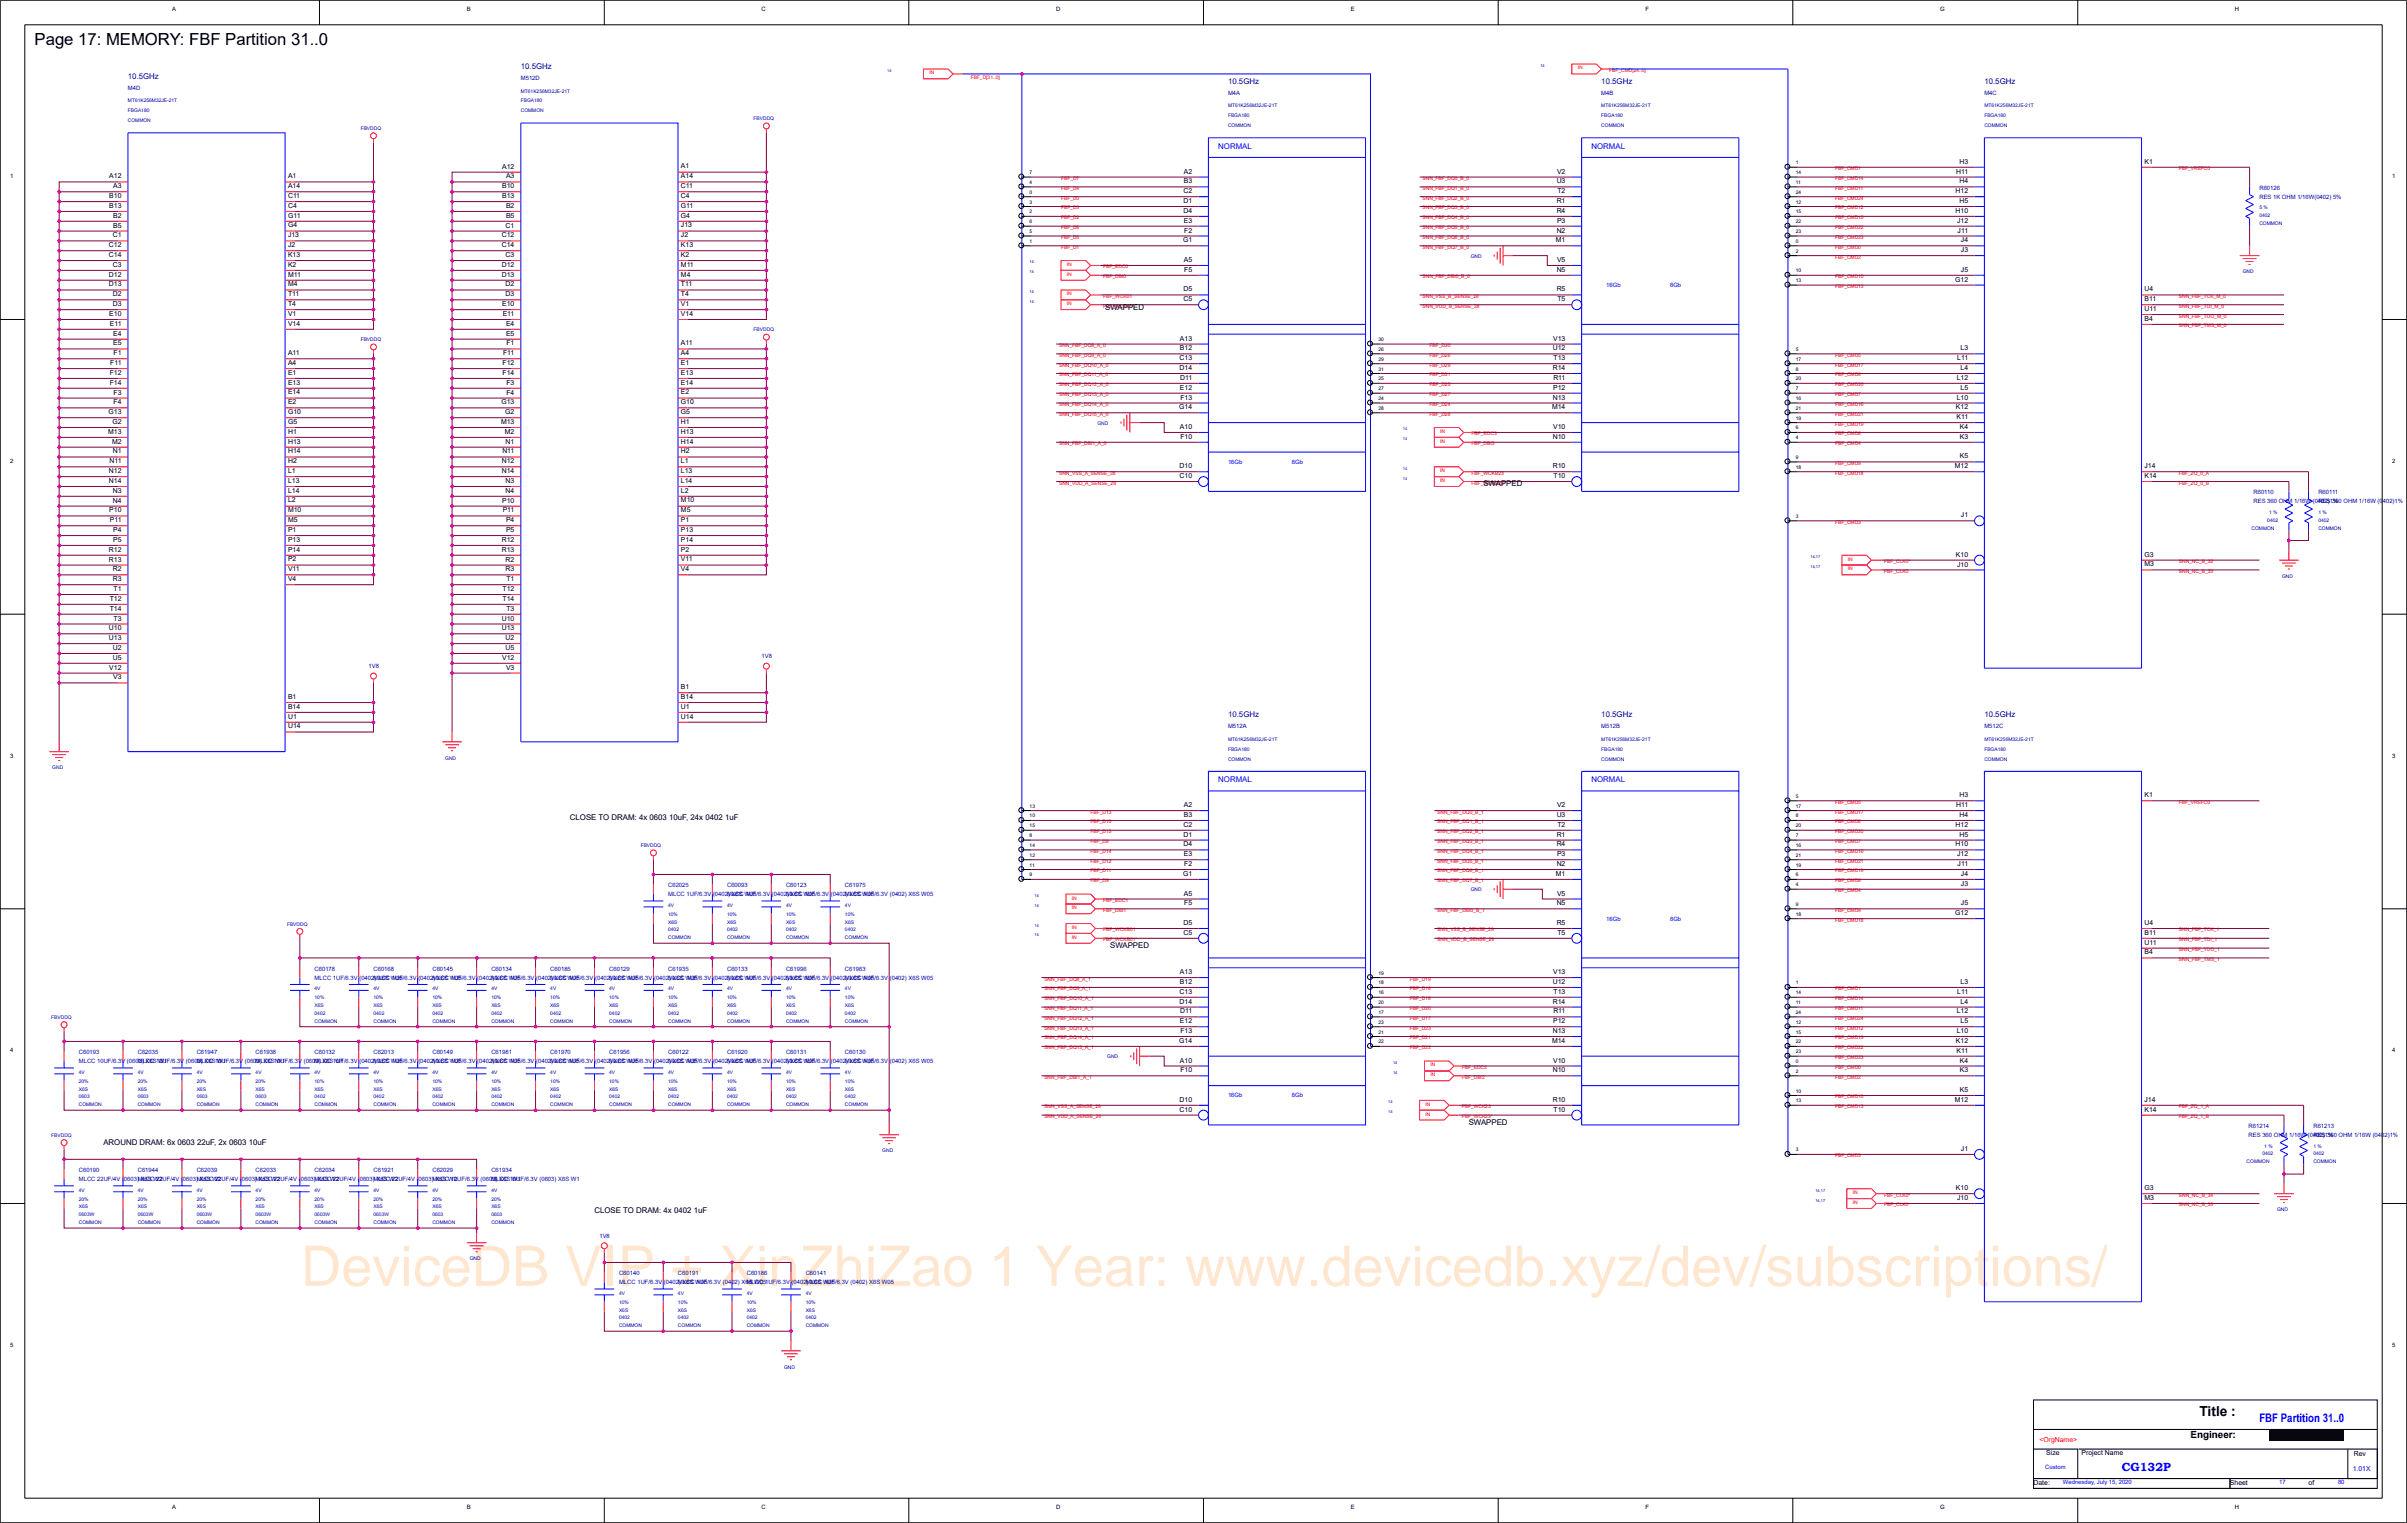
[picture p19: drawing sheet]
<svg xmlns="http://www.w3.org/2000/svg" width="271mm" height="172mm" viewBox="0 0 271 172" stroke-linecap="round" stroke-linejoin="round" font-family="sans-serif">
<defs><g id="words">
<text font-size="6.3" fill="#ff8000" x="33.9" y="145">DeviceDB VIP + XinZhiZao 1 Year: www.devicedb.xyz/dev/subscriptions/</text>
<text font-size="1.9" x="3.9" y="5.1">Page 17: MEMORY: FBF Partition 31..0</text>
<text font-size="1.6" x="248" y="159.6">Title :</text>
<g font-size="1.3" fill="#00f">
<text x="254.7" y="160.3">FBF Partition 31..0</text>
<text x="239.2" y="165.8">CG132P</text>
</g>
<text font-size="1.1" x="247" y="162.1">Engineer:</text>
<g font-size=".9" fill="#0000a0">
<text x="14.4" y="8.9">10.5GHz</text>
<text x="58.7" y="7.8">10.5GHz</text>
<text x="138.4" y="9.4">10.5GHz</text>
<text x="180.5" y="9.4">10.5GHz</text>
<text x="223.7" y="9.4">10.5GHz</text>
<text x="138.4" y="80.9">10.5GHz</text>
<text x="180.5" y="80.9">10.5GHz</text>
<text x="223.7" y="80.9">10.5GHz</text>
</g>
<g font-size=".9" fill="#00f">
<text x="137.3" y="16.7">NORMAL</text>
<text x="179.4" y="16.7">NORMAL</text>
<text x="137.3" y="88.2">NORMAL</text>
<text x="179.4" y="88.2">NORMAL</text>
</g>
<g font-size=".9">
<text x="124.6" y="34.9">SWAPPED</text>
<text x="167.2" y="54.8">SWAPPED</text>
<text x="64.2" y="92.5">CLOSE TO DRAM: 4x 0603 10uF, 24x 0402 1uF</text>
<text x="125.2" y="106.9">SWAPPED</text>
<text x="11.7" y="129">AROUND DRAM: 6x 0603 22uF, 2x 0603 10uF</text>
<text x="165.6" y="126.8">SWAPPED</text>
<text x="67" y="136.8">CLOSE TO DRAM: 4x 0402 1uF</text>
</g>
<g font-size=".8">
<text x="12.3" y="23.4">B13</text>
<text x="12.3" y="22.3">B10</text>
<text x="12.3" y="20.1">A12</text>
<text x="12.8" y="21.2">A3</text>
<text x="32.5" y="23.4">C4</text>
<text x="32.5" y="22.3">C11</text>
<text x="32.5" y="21.2">A14</text>
<text x="32.5" y="20.1">A1</text>
<text x="56.6" y="22.3">B13</text>
<text x="56.6" y="21.2">B10</text>
<text x="56.6" y="19">A12</text>
<text x="57" y="23.4">B2</text>
<text x="57" y="20.1">A3</text>
<text x="76.8" y="23.4">G11</text>
<text x="76.8" y="22.3">C4</text>
<text x="76.8" y="21.2">C11</text>
<text x="76.8" y="20.1">A14</text>
<text x="76.8" y="19">A1</text>
<text x="133.4" y="24">D4</text>
<text x="133.4" y="22.9">D1</text>
<text x="133.4" y="21.8">C2</text>
<text x="133.4" y="20.7">B3</text>
<text x="133.4" y="19.6">A2</text>
<text x="175.5" y="24">R4</text>
<text x="175.5" y="22.9">R1</text>
<text x="175.5" y="20.7">U3</text>
<text x="175.5" y="19.6">V2</text>
<text x="175.6" y="21.8">T2</text>
<text x="220.5" y="24">H10</text>
<text x="220.5" y="21.8">H12</text>
<text x="220.5" y="19.6">H11</text>
<text x="220.9" y="22.9">H5</text>
<text x="220.9" y="20.7">H4</text>
<text x="220.9" y="18.5">H3</text>
<text x="241.7" y="18.5">K1</text>
<text x="12.3" y="29">C14</text>
<text x="12.3" y="27.9">C12</text>
<text x="12.7" y="26.8">C1</text>
<text x="12.8" y="25.6">B5</text>
<text x="12.8" y="24.5">B2</text>
<text x="32.5" y="29">K13</text>
<text x="32.5" y="27.8">J2</text>
<text x="32.5" y="26.7">J13</text>
<text x="32.5" y="25.6">G4</text>
<text x="32.5" y="24.5">G11</text>
<text x="56.6" y="27.9">C14</text>
<text x="56.6" y="26.8">C12</text>
<text x="57" y="29">C3</text>
<text x="57" y="25.6">C1</text>
<text x="57" y="24.5">B5</text>
<text x="76.8" y="29">K2</text>
<text x="76.8" y="27.8">K13</text>
<text x="76.8" y="26.7">J2</text>
<text x="76.8" y="25.6">J13</text>
<text x="76.8" y="24.5">G4</text>
<text x="133.4" y="27.3">G1</text>
<text x="133.4" y="29.5">A5</text>
<text x="133.4" y="25.1">E3</text>
<text x="133.5" y="26.2">F2</text>
<text x="175.4" y="27.3">M1</text>
<text x="175.5" y="26.2">N2</text>
<text x="175.5" y="29.5">V5</text>
<text x="175.5" y="25.1">P3</text>
<text x="220.6" y="25.1">J12</text>
<text x="220.7" y="26.2">J11</text>
<text x="221.1" y="28.4">J3</text>
<text x="221.1" y="27.3">J4</text>
<text x="12.3" y="32.3">D13</text>
<text x="12.3" y="31.2">D12</text>
<text x="12.3" y="35.6">E10</text>
<text x="12.7" y="34.5">D3</text>
<text x="12.7" y="33.4">D2</text>
<text x="12.7" y="30.1">C3</text>
<text x="32.5" y="35.6">V1</text>
<text x="32.5" y="34.5">T4</text>
<text x="32.5" y="33.4">T11</text>
<text x="32.5" y="32.3">M4</text>
<text x="32.5" y="31.2">M11</text>
<text x="32.5" y="30.1">K2</text>
<text x="56.6" y="31.2">D13</text>
<text x="56.6" y="30.1">D12</text>
<text x="56.6" y="34.5">E10</text>
<text x="56.7" y="35.6">E11</text>
<text x="57" y="33.4">D3</text>
<text x="57" y="32.3">D2</text>
<text x="76.8" y="35.6">V14</text>
<text x="76.8" y="34.5">V1</text>
<text x="76.8" y="33.4">T4</text>
<text x="76.8" y="32.3">T11</text>
<text x="76.8" y="31.2">M4</text>
<text x="76.8" y="30.1">M11</text>
<text x="133.4" y="34">C5</text>
<text x="133.4" y="32.9">D5</text>
<text x="133.5" y="30.6">F5</text>
<text x="175.5" y="32.9">R5</text>
<text x="175.5" y="30.6">N5</text>
<text x="175.6" y="34">T5</text>
<text x="220.4" y="31.7">G12</text>
<text x="221.1" y="30.6">J5</text>
<text x="241.7" y="35.1">U11</text>
<text x="241.7" y="34">B11</text>
<text x="241.7" y="32.8">U4</text>
<text x="12.4" y="36.7">E11</text>
<text x="12.4" y="41.2">F11</text>
<text x="12.8" y="38.9">E5</text>
<text x="12.8" y="37.8">E4</text>
<text x="12.8" y="40">F1</text>
<text x="32.5" y="41.1">A4</text>
<text x="32.5" y="40">A11</text>
<text x="32.5" y="36.7">V14</text>
<text x="56.7" y="41.2">F12</text>
<text x="56.7" y="40">F11</text>
<text x="57" y="37.8">E5</text>
<text x="57" y="36.7">E4</text>
<text x="57.1" y="38.9">F1</text>
<text x="76.8" y="41.1">E1</text>
<text x="76.8" y="40">A4</text>
<text x="76.8" y="38.9">A11</text>
<text x="133" y="41.7">D14</text>
<text x="133" y="40.6">C13</text>
<text x="133" y="39.5">B12</text>
<text x="133" y="38.4">A13</text>
<text x="175.1" y="41.7">R14</text>
<text x="175.1" y="39.5">U12</text>
<text x="175.1" y="38.4">V13</text>
<text x="175.1" y="40.6">T13</text>
<text x="220.6" y="40.6">L11</text>
<text x="221" y="41.7">L4</text>
<text x="221" y="39.5">L3</text>
<text x="241.7" y="36.2">B4</text>
<text x="12.2" y="46.7">G13</text>
<text x="12.4" y="43.4">F14</text>
<text x="12.4" y="42.3">F12</text>
<text x="12.7" y="47.8">G2</text>
<text x="12.8" y="45.6">F4</text>
<text x="12.8" y="44.5">F3</text>
<text x="32.5" y="47.8">G5</text>
<text x="32.5" y="46.7">G10</text>
<text x="32.5" y="45.6">E2</text>
<text x="32.5" y="44.5">E14</text>
<text x="32.5" y="43.4">E13</text>
<text x="32.5" y="42.2">E1</text>
<text x="56.5" y="47.8">M13</text>
<text x="56.5" y="45.6">G13</text>
<text x="56.7" y="42.3">F14</text>
<text x="57" y="46.7">G2</text>
<text x="57.1" y="44.5">F4</text>
<text x="57.1" y="43.4">F3</text>
<text x="76.8" y="47.8">H1</text>
<text x="76.8" y="46.7">G5</text>
<text x="76.8" y="45.6">G10</text>
<text x="76.8" y="44.5">E2</text>
<text x="76.8" y="43.4">E14</text>
<text x="76.8" y="42.2">E13</text>
<text x="132.9" y="46.1">G14</text>
<text x="133" y="43.9">E12</text>
<text x="133" y="42.8">D11</text>
<text x="133.1" y="45">F13</text>
<text x="175" y="46.1">M14</text>
<text x="175.1" y="45">N13</text>
<text x="175.1" y="43.9">P12</text>
<text x="175.1" y="42.8">R11</text>
<text x="220.5" y="46.1">K12</text>
<text x="220.6" y="47.3">K11</text>
<text x="220.6" y="45">L10</text>
<text x="220.6" y="42.8">L12</text>
<text x="221" y="43.9">L5</text>
<text x="12.2" y="48.9">M13</text>
<text x="12.3" y="53.3">N12</text>
<text x="12.3" y="52.2">N11</text>
<text x="12.6" y="50">M2</text>
<text x="12.7" y="51.1">N1</text>
<text x="32.5" y="53.3">L1</text>
<text x="32.5" y="52.2">H2</text>
<text x="32.5" y="51.1">H14</text>
<text x="32.5" y="50">H13</text>
<text x="32.5" y="48.9">H1</text>
<text x="56.6" y="53.3">N14</text>
<text x="56.6" y="52.2">N12</text>
<text x="56.6" y="51.1">N11</text>
<text x="56.9" y="48.9">M2</text>
<text x="57" y="50">N1</text>
<text x="76.8" y="53.3">L13</text>
<text x="76.8" y="52.2">L1</text>
<text x="76.8" y="51.1">H2</text>
<text x="76.8" y="50">H14</text>
<text x="76.8" y="48.9">H13</text>
<text x="133" y="53.9">C10</text>
<text x="133" y="52.8">D10</text>
<text x="133" y="48.4">A10</text>
<text x="133.1" y="49.5">F10</text>
<text x="175.1" y="52.8">R10</text>
<text x="175.1" y="49.5">N10</text>
<text x="175.1" y="48.4">V10</text>
<text x="175.1" y="53.9">T10</text>
<text x="220.4" y="52.8">M12</text>
<text x="220.9" y="51.7">K5</text>
<text x="220.9" y="49.5">K3</text>
<text x="220.9" y="48.4">K4</text>
<text x="241.7" y="53.9">K14</text>
<text x="241.7" y="52.8">J14</text>
<text x="12.3" y="54.4">N14</text>
<text x="12.3" y="57.8">P10</text>
<text x="12.4" y="58.9">P11</text>
<text x="12.7" y="56.7">N4</text>
<text x="12.7" y="55.6">N3</text>
<text x="12.8" y="60">P4</text>
<text x="32.5" y="60">P1</text>
<text x="32.5" y="58.9">M5</text>
<text x="32.5" y="57.8">M10</text>
<text x="32.5" y="56.6">L2</text>
<text x="32.5" y="55.5">L14</text>
<text x="32.5" y="54.4">L13</text>
<text x="56.6" y="56.7">P10</text>
<text x="56.7" y="57.8">P11</text>
<text x="57" y="55.6">N4</text>
<text x="57" y="54.4">N3</text>
<text x="57" y="60">P5</text>
<text x="57" y="58.9">P4</text>
<text x="76.8" y="60">P13</text>
<text x="76.8" y="58.9">P1</text>
<text x="76.8" y="57.8">M5</text>
<text x="76.8" y="56.6">M10</text>
<text x="76.8" y="55.5">L2</text>
<text x="76.8" y="54.4">L14</text>
<text x="221.1" y="58.3">J1</text>
<text x="12.3" y="63.3">R13</text>
<text x="12.3" y="62.2">R12</text>
<text x="12.7" y="65.5">R3</text>
<text x="12.7" y="64.4">R2</text>
<text x="12.8" y="61.1">P5</text>
<text x="32.5" y="65.5">V4</text>
<text x="32.5" y="64.4">V11</text>
<text x="32.5" y="63.3">P2</text>
<text x="32.5" y="62.2">P14</text>
<text x="32.5" y="61.1">P13</text>
<text x="56.6" y="62.2">R13</text>
<text x="56.6" y="61.1">R12</text>
<text x="57" y="64.4">R3</text>
<text x="57" y="63.3">R2</text>
<text x="57.1" y="65.5">T1</text>
<text x="76.8" y="64.4">V4</text>
<text x="76.8" y="63.3">V11</text>
<text x="76.8" y="62.2">P2</text>
<text x="76.8" y="61.1">P14</text>
<text x="220.5" y="62.8">K10</text>
<text x="220.6" y="63.9">J10</text>
<text x="241.7" y="63.9">M3</text>
<text x="241.7" y="62.7">G3</text>
<text x="12.3" y="71.1">U10</text>
<text x="12.4" y="68.8">T14</text>
<text x="12.4" y="67.7">T12</text>
<text x="12.8" y="70">T3</text>
<text x="12.8" y="66.6">T1</text>
<text x="56.6" y="71.1">U13</text>
<text x="56.6" y="70">U10</text>
<text x="56.7" y="67.7">T14</text>
<text x="56.7" y="66.6">T12</text>
<text x="57.1" y="68.8">T3</text>
<text x="12.3" y="72.2">U13</text>
<text x="12.3" y="75.5">V12</text>
<text x="12.7" y="74.4">U5</text>
<text x="12.7" y="73.3">U2</text>
<text x="12.8" y="76.6">V3</text>
<text x="56.6" y="74.4">V12</text>
<text x="57" y="73.3">U5</text>
<text x="57" y="72.2">U2</text>
<text x="57" y="75.5">V3</text>
<text x="76.8" y="77.7">B1</text>
<text x="32.5" y="82.1">U14</text>
<text x="32.5" y="81">U1</text>
<text x="32.5" y="79.9">B14</text>
<text x="32.5" y="78.8">B1</text>
<text x="76.8" y="81">U14</text>
<text x="76.8" y="79.9">U1</text>
<text x="76.8" y="78.8">B14</text>
<text x="220.9" y="89.9">H3</text>
<text x="241.7" y="89.9">K1</text>
<text x="133.4" y="95.4">D4</text>
<text x="133.4" y="94.3">D1</text>
<text x="133.4" y="93.2">C2</text>
<text x="133.4" y="92.1">B3</text>
<text x="133.4" y="91">A2</text>
<text x="175.5" y="95.4">R4</text>
<text x="175.5" y="94.3">R1</text>
<text x="175.5" y="92.1">U3</text>
<text x="175.5" y="91">V2</text>
<text x="175.6" y="93.2">T2</text>
<text x="220.5" y="95.4">H10</text>
<text x="220.5" y="93.2">H12</text>
<text x="220.5" y="91">H11</text>
<text x="220.9" y="94.3">H5</text>
<text x="220.9" y="92.1">H4</text>
<text x="133.4" y="98.7">G1</text>
<text x="133.4" y="101">A5</text>
<text x="133.4" y="96.5">E3</text>
<text x="133.5" y="97.6">F2</text>
<text x="175.4" y="98.7">M1</text>
<text x="175.5" y="97.6">N2</text>
<text x="175.5" y="101">V5</text>
<text x="175.5" y="96.5">P3</text>
<text x="220.6" y="96.5">J12</text>
<text x="220.7" y="97.6">J11</text>
<text x="221.1" y="99.8">J3</text>
<text x="221.1" y="98.7">J4</text>
<text x="133.4" y="105.4">C5</text>
<text x="133.4" y="104.3">D5</text>
<text x="133.5" y="102.1">F5</text>
<text x="175.5" y="104.3">R5</text>
<text x="175.5" y="102.1">N5</text>
<text x="175.6" y="105.4">T5</text>
<text x="220.4" y="103.2">G12</text>
<text x="221.1" y="102.1">J5</text>
<text x="241.7" y="107.6">B4</text>
<text x="241.7" y="106.5">U11</text>
<text x="241.7" y="105.4">B11</text>
<text x="241.7" y="104.3">U4</text>
<text x="133" y="113.1">D14</text>
<text x="133" y="112">C13</text>
<text x="133" y="110.9">B12</text>
<text x="133" y="109.8">A13</text>
<text x="175.1" y="113.1">R14</text>
<text x="175.1" y="110.9">U12</text>
<text x="175.1" y="109.8">V13</text>
<text x="175.1" y="112">T13</text>
<text x="220.6" y="112">L11</text>
<text x="221" y="113.1">L4</text>
<text x="221" y="110.9">L3</text>
<text x="132.9" y="117.6">G14</text>
<text x="133" y="119.8">A10</text>
<text x="133" y="115.4">E12</text>
<text x="133" y="114.2">D11</text>
<text x="133.1" y="116.5">F13</text>
<text x="175" y="117.6">M14</text>
<text x="175.1" y="116.5">N13</text>
<text x="175.1" y="119.8">V10</text>
<text x="175.1" y="115.4">P12</text>
<text x="175.1" y="114.2">R11</text>
<text x="220.5" y="117.6">K12</text>
<text x="220.6" y="118.7">K11</text>
<text x="220.6" y="116.5">L10</text>
<text x="220.6" y="114.2">L12</text>
<text x="220.9" y="119.8">K4</text>
<text x="221" y="115.4">L5</text>
<text x="133" y="125.3">C10</text>
<text x="133" y="124.2">D10</text>
<text x="133.1" y="120.9">F10</text>
<text x="175.1" y="124.2">R10</text>
<text x="175.1" y="120.9">N10</text>
<text x="175.1" y="125.3">T10</text>
<text x="220.4" y="124.2">M12</text>
<text x="220.9" y="123.1">K5</text>
<text x="220.9" y="120.9">K3</text>
<text x="241.7" y="125.3">K14</text>
<text x="241.7" y="124.2">J14</text>
<text x="221.1" y="129.7">J1</text>
<text x="220.5" y="134.2">K10</text>
<text x="220.6" y="135.3">J10</text>
<text x="241.7" y="135.3">M3</text>
<text x="241.7" y="134.2">G3</text>
<text x="229.2" y="167.4">Date:</text>
<text x="230.7" y="164.1">Size</text>
<text x="234.7" y="164.1">Project Name</text>
<text x="251.4" y="167.4">Sheet</text>
<text x="260.2" y="167.4">of</text>
<text x="265.3" y="164.2">Rev</text>
</g>
<text font-size=".8" fill="#f00" x="229.9" y="162.6">&lt;OrgName&gt;</text>
<text font-size=".8" fill="#00f" x="265.2" y="165.8">1.01X</text>
<g font-size=".7">
<text x="19.4" y="1.2">A</text>
<text x="52.6" y="1.2">B</text>
<text x="85.8" y="1.2">C</text>
<text x="119.1" y="1.2">D</text>
<text x="152.3" y="1.2">E</text>
<text x="185.5" y="1.2">F</text>
<text x="218.7" y="1.2">G</text>
<text x="251.9" y="1.2">H</text>
<text x="1.1" y="20.1">1</text>
<text x="269.7" y="20.1">1</text>
<text x="1.1" y="52.2">2</text>
<text x="269.7" y="52.2">2</text>
<text x="1.1" y="85.4">3</text>
<text x="269.7" y="85.4">3</text>
<text x="1.1" y="118.6">4</text>
<text x="269.7" y="118.6">4</text>
<text x="1.1" y="151.8">5</text>
<text x="269.7" y="151.8">5</text>
<text x="19.4" y="170.1">A</text>
<text x="52.6" y="170.1">B</text>
<text x="85.8" y="170.1">C</text>
<text x="119.1" y="170.1">D</text>
<text x="152.3" y="170.1">E</text>
<text x="185.5" y="170.1">F</text>
<text x="218.7" y="170.1">G</text>
<text x="251.9" y="170.1">H</text>
</g>
<g font-size=".7" fill="#0000a0">
<text x="14.4" y="10.1">M4D</text>
<text x="58.7" y="9">M512D</text>
<text x="138.4" y="10.7">M4A</text>
<text x="180.5" y="10.7">M4B</text>
<text x="223.7" y="10.7">M4C</text>
<text x="254.7" y="21.4">R60126</text>
<text x="254.7" y="22.4">RES 1K OHM 1/16W(0402) 5%</text>
<text x="254" y="55.7">R60110</text>
<text x="254" y="56.7">RES 360 OHM 1/16W (0402)1%</text>
<text x="261.3" y="55.7">R60111</text>
<text x="261.3" y="56.7">RES 360 OHM 1/16W (0402)1%</text>
<text x="41.6" y="75.3">1V8</text>
<text x="85.8" y="74.2">1V8</text>
<text x="138.4" y="82.1">M512A</text>
<text x="180.5" y="82.1">M512B</text>
<text x="223.7" y="82.1">M512C</text>
<text x="75.3" y="100">C62025</text>
<text x="75.3" y="101">MLCC 1UF/6.3V (0402) X6S W05</text>
<text x="82" y="100">C60093</text>
<text x="82" y="101">MLCC 1UF/6.3V (0402) X6S W05</text>
<text x="88.6" y="100">C60123</text>
<text x="88.6" y="101">MLCC 1UF/6.3V (0402) X6S W05</text>
<text x="95.3" y="100">C61975</text>
<text x="95.3" y="101">MLCC 1UF/6.3V (0402) X6S W05</text>
<text x="35.5" y="109.4">C60178</text>
<text x="35.5" y="110.4">MLCC 1UF/6.3V (0402) X6S W05</text>
<text x="42.1" y="109.4">C60168</text>
<text x="42.1" y="110.4">MLCC 1UF/6.3V (0402) X6S W05</text>
<text x="48.7" y="109.4">C60145</text>
<text x="48.7" y="110.4">MLCC 1UF/6.3V (0402) X6S W05</text>
<text x="55.4" y="109.4">C60134</text>
<text x="55.4" y="110.4">MLCC 1UF/6.3V (0402) X6S W05</text>
<text x="62" y="109.4">C60185</text>
<text x="62" y="110.4">MLCC 1UF/6.3V (0402) X6S W05</text>
<text x="68.7" y="109.4">C60129</text>
<text x="68.7" y="110.4">MLCC 1UF/6.3V (0402) X6S W05</text>
<text x="75.3" y="109.4">C61935</text>
<text x="75.3" y="110.4">MLCC 1UF/6.3V (0402) X6S W05</text>
<text x="82" y="109.4">C60133</text>
<text x="82" y="110.4">MLCC 1UF/6.3V (0402) X6S W05</text>
<text x="88.6" y="109.4">C61996</text>
<text x="88.6" y="110.4">MLCC 1UF/6.3V (0402) X6S W05</text>
<text x="95.3" y="109.4">C61963</text>
<text x="95.3" y="110.4">MLCC 1UF/6.3V (0402) X6S W05</text>
<text x="8.9" y="118.8">C60193</text>
<text x="8.9" y="119.8">MLCC 10UF/6.3V (0603) X6S W1</text>
<text x="15.5" y="118.8">C62035</text>
<text x="15.5" y="119.8">MLCC 10UF/6.3V (0603) X6S W1</text>
<text x="22.2" y="118.8">C61947</text>
<text x="22.2" y="119.8">MLCC 10UF/6.3V (0603) X6S W1</text>
<text x="28.8" y="118.8">C61938</text>
<text x="28.8" y="119.8">MLCC 10UF/6.3V (0603) X6S W1</text>
<text x="35.5" y="118.8">C60132</text>
<text x="35.5" y="119.8">MLCC 1UF/6.3V (0402) X6S W05</text>
<text x="42.1" y="118.8">C62013</text>
<text x="42.1" y="119.8">MLCC 1UF/6.3V (0402) X6S W05</text>
<text x="48.7" y="118.8">C60149</text>
<text x="48.7" y="119.8">MLCC 1UF/6.3V (0402) X6S W05</text>
<text x="55.4" y="118.8">C61981</text>
<text x="55.4" y="119.8">MLCC 1UF/6.3V (0402) X6S W05</text>
<text x="62" y="118.8">C61970</text>
<text x="62" y="119.8">MLCC 1UF/6.3V (0402) X6S W05</text>
<text x="68.7" y="118.8">C61956</text>
<text x="68.7" y="119.8">MLCC 1UF/6.3V (0402) X6S W05</text>
<text x="75.3" y="118.8">C60122</text>
<text x="75.3" y="119.8">MLCC 1UF/6.3V (0402) X6S W05</text>
<text x="82" y="118.8">C61920</text>
<text x="82" y="119.8">MLCC 1UF/6.3V (0402) X6S W05</text>
<text x="88.6" y="118.8">C60131</text>
<text x="88.6" y="119.8">MLCC 1UF/6.3V (0402) X6S W05</text>
<text x="95.3" y="118.8">C60130</text>
<text x="95.3" y="119.8">MLCC 1UF/6.3V (0402) X6S W05</text>
<text x="253.5" y="127.1">R61214</text>
<text x="253.5" y="128.1">RES 360 OHM 1/16W (0402)1%</text>
<text x="260.8" y="127.1">R61213</text>
<text x="260.8" y="128.1">RES 360 OHM 1/16W (0402)1%</text>
<text x="8.9" y="132.1">C60190</text>
<text x="8.9" y="133.1">MLCC 22UF/4V (0603) X6S W2</text>
<text x="15.5" y="132.1">C61944</text>
<text x="15.5" y="133.1">MLCC 22UF/4V (0603) X6S W2</text>
<text x="22.2" y="132.1">C62039</text>
<text x="22.2" y="133.1">MLCC 22UF/4V (0603) X6S W2</text>
<text x="28.8" y="132.1">C62033</text>
<text x="28.8" y="133.1">MLCC 22UF/4V (0603) X6S W2</text>
<text x="35.5" y="132.1">C62034</text>
<text x="35.5" y="133.1">MLCC 22UF/4V (0603) X6S W2</text>
<text x="42.1" y="132.1">C61921</text>
<text x="42.1" y="133.1">MLCC 22UF/4V (0603) X6S W2</text>
<text x="48.7" y="132.1">C62029</text>
<text x="48.7" y="133.1">MLCC 10UF/6.3V (0603) X6S W1</text>
<text x="55.4" y="132.1">C61934</text>
<text x="55.4" y="133.1">MLCC 10UF/6.3V (0603) X6S W1</text>
<text x="67.6" y="139.5">1V8</text>
<text x="69.8" y="143.8">C60140</text>
<text x="76.4" y="143.8">C60191</text>
<text x="84.2" y="143.8">C60186</text>
<text x="90.8" y="143.8">C60141</text>
<text x="69.8" y="144.8">MLCC 1UF/6.3V (0402) X6S W05</text>
<text x="76.4" y="144.8">MLCC 1UF/6.3V (0402) X6S W05</text>
<text x="84.2" y="144.8">MLCC 1UF/6.3V (0402) X6S W05</text>
<text x="90.8" y="144.8">MLCC 1UF/6.3V (0402) X6S W05</text>
</g>
<g font-size=".7" fill="#00f">
<text x="181.1" y="32.4">16Gb</text>
<text x="188.3" y="32.4">8Gb</text>
<text x="138.4" y="52.3">16Gb</text>
<text x="145.6" y="52.3">8Gb</text>
<text x="181.1" y="103.8">16Gb</text>
<text x="188.3" y="103.8">8Gb</text>
<text x="138.4" y="123.7">16Gb</text>
<text x="145.6" y="123.7">8Gb</text>
<text x="230.6" y="165.6">Custom</text>
<text x="232.6" y="167.3">Wednesday, July 15, 2020</text>
<text x="256.9" y="167.3">17</text>
<text x="263.6" y="167.3">80</text>
</g>
<g font-size=".6" fill="#0000a0">
<text x="14.4" y="11.5">MT61K256M32JE-21T</text>
<text x="58.7" y="10.4">MT61K256M32JE-21T</text>
<text x="58.7" y="11.5">FBGA180</text>
<text x="14.4" y="12.7">FBGA180</text>
<text x="14.4" y="13.8">COMMON</text>
<text x="40.7" y="14.6">FBVDDQ</text>
<text x="58.7" y="12.7">COMMON</text>
<text x="85" y="13.5">FBVDDQ</text>
<text x="138.4" y="14.3">COMMON</text>
<text x="138.4" y="12.1">MT61K256M32JE-21T</text>
<text x="138.4" y="13.2">FBGA180</text>
<text x="180.5" y="14.3">COMMON</text>
<text x="180.5" y="13.2">FBGA180</text>
<text x="180.5" y="12.1">MT61K256M32JE-21T</text>
<text x="223.7" y="13.2">FBGA180</text>
<text x="223.7" y="14.3">COMMON</text>
<text x="223.7" y="12.1">MT61K256M32JE-21T</text>
<text x="254.7" y="23.6">5 %</text>
<text x="165.8" y="29">GND</text>
<text x="254.7" y="25.4">COMMON</text>
<text x="254.7" y="24.5">0402</text>
<text x="252.8" y="30.8">GND</text>
<text x="40.7" y="38.5">FBVDDQ</text>
<text x="85" y="37.3">FBVDDQ</text>
<text x="123.7" y="47.9">GND</text>
<text x="253.8" y="59.7">COMMON</text>
<text x="255.6" y="58.8">0402</text>
<text x="255.8" y="57.9">1 %</text>
<text x="261.3" y="59.7">COMMON</text>
<text x="261.3" y="58.8">0402</text>
<text x="261.3" y="57.9">1 %</text>
<text x="257.3" y="65.1">GND</text>
<text x="138.4" y="83.5">MT61K256M32JE-21T</text>
<text x="180.5" y="83.5">MT61K256M32JE-21T</text>
<text x="223.7" y="83.5">MT61K256M32JE-21T</text>
<text x="5.9" y="86.7">GND</text>
<text x="50.2" y="85.6">GND</text>
<text x="138.4" y="85.7">COMMON</text>
<text x="138.4" y="84.6">FBGA180</text>
<text x="180.5" y="85.7">COMMON</text>
<text x="180.5" y="84.6">FBGA180</text>
<text x="223.7" y="84.6">FBGA180</text>
<text x="223.7" y="85.7">COMMON</text>
<text x="72.2" y="95.5">FBVDDQ</text>
<text x="165.8" y="100.5">GND</text>
<text x="32.4" y="104.3">FBVDDQ</text>
<text x="75.3" y="105">0402</text>
<text x="75.3" y="102.2">4V</text>
<text x="75.3" y="103.2">10%</text>
<text x="75.3" y="105.9">COMMON</text>
<text x="75.3" y="104.1">X6S</text>
<text x="82" y="104.1">X6S</text>
<text x="82" y="105">0402</text>
<text x="82" y="102.2">4V</text>
<text x="82" y="103.2">10%</text>
<text x="82" y="105.9">COMMON</text>
<text x="88.6" y="105">0402</text>
<text x="88.6" y="105.9">COMMON</text>
<text x="88.6" y="104.1">X6S</text>
<text x="88.6" y="103.2">10%</text>
<text x="88.6" y="102.2">4V</text>
<text x="95.3" y="105">0402</text>
<text x="95.3" y="102.2">4V</text>
<text x="95.3" y="103.2">10%</text>
<text x="95.3" y="104.1">X6S</text>
<text x="95.3" y="105.9">COMMON</text>
<text x="35.5" y="111.6">4V</text>
<text x="35.5" y="113.5">X6S</text>
<text x="35.5" y="112.6">10%</text>
<text x="42.1" y="113.5">X6S</text>
<text x="42.1" y="112.6">10%</text>
<text x="42.1" y="111.6">4V</text>
<text x="48.7" y="111.6">4V</text>
<text x="48.7" y="112.6">10%</text>
<text x="48.7" y="113.5">X6S</text>
<text x="55.4" y="111.6">4V</text>
<text x="55.4" y="113.5">X6S</text>
<text x="55.4" y="112.6">10%</text>
<text x="62" y="112.6">10%</text>
<text x="62" y="113.5">X6S</text>
<text x="62" y="111.6">4V</text>
<text x="68.7" y="113.5">X6S</text>
<text x="68.7" y="112.6">10%</text>
<text x="68.7" y="111.6">4V</text>
<text x="75.3" y="111.6">4V</text>
<text x="75.3" y="112.6">10%</text>
<text x="75.3" y="113.5">X6S</text>
<text x="82" y="112.6">10%</text>
<text x="82" y="113.5">X6S</text>
<text x="82" y="111.6">4V</text>
<text x="88.6" y="113.5">X6S</text>
<text x="88.6" y="112.6">10%</text>
<text x="88.6" y="111.6">4V</text>
<text x="95.3" y="113.5">X6S</text>
<text x="95.3" y="112.6">10%</text>
<text x="95.3" y="111.6">4V</text>
<text x="5.8" y="114.9">FBVDDQ</text>
<text x="35.5" y="115.3">COMMON</text>
<text x="35.5" y="114.4">0402</text>
<text x="42.1" y="115.3">COMMON</text>
<text x="42.1" y="114.4">0402</text>
<text x="48.7" y="114.4">0402</text>
<text x="48.7" y="115.3">COMMON</text>
<text x="55.4" y="115.3">COMMON</text>
<text x="55.4" y="114.4">0402</text>
<text x="62" y="114.4">0402</text>
<text x="62" y="115.3">COMMON</text>
<text x="68.7" y="115.3">COMMON</text>
<text x="68.7" y="114.4">0402</text>
<text x="75.3" y="114.4">0402</text>
<text x="75.3" y="115.3">COMMON</text>
<text x="82" y="115.3">COMMON</text>
<text x="82" y="114.4">0402</text>
<text x="88.6" y="115.3">COMMON</text>
<text x="88.6" y="114.4">0402</text>
<text x="95.3" y="115.3">COMMON</text>
<text x="95.3" y="114.4">0402</text>
<text x="124.8" y="119.3">GND</text>
<text x="8.9" y="124.7">COMMON</text>
<text x="8.9" y="122.1">20%</text>
<text x="8.9" y="121.1">4V</text>
<text x="8.9" y="122.9">X6S</text>
<text x="8.9" y="123.8">0603</text>
<text x="15.5" y="124.7">COMMON</text>
<text x="15.5" y="122.1">20%</text>
<text x="15.5" y="121.1">4V</text>
<text x="15.5" y="123.8">0603</text>
<text x="15.5" y="122.9">X6S</text>
<text x="22.2" y="124.7">COMMON</text>
<text x="22.2" y="122.1">20%</text>
<text x="22.2" y="121.1">4V</text>
<text x="22.2" y="123.8">0603</text>
<text x="22.2" y="122.9">X6S</text>
<text x="28.8" y="124.7">COMMON</text>
<text x="28.8" y="122.1">20%</text>
<text x="28.8" y="121.1">4V</text>
<text x="28.8" y="123.8">0603</text>
<text x="28.8" y="122.9">X6S</text>
<text x="35.5" y="122.9">X6S</text>
<text x="35.5" y="121.1">4V</text>
<text x="35.5" y="122.1">10%</text>
<text x="35.5" y="123.8">0402</text>
<text x="35.5" y="124.7">COMMON</text>
<text x="42.1" y="122.1">10%</text>
<text x="42.1" y="122.9">X6S</text>
<text x="42.1" y="124.7">COMMON</text>
<text x="42.1" y="121.1">4V</text>
<text x="42.1" y="123.8">0402</text>
<text x="48.7" y="122.9">X6S</text>
<text x="48.7" y="121.1">4V</text>
<text x="48.7" y="122.1">10%</text>
<text x="48.7" y="123.8">0402</text>
<text x="48.7" y="124.7">COMMON</text>
<text x="55.4" y="124.7">COMMON</text>
<text x="55.4" y="121.1">4V</text>
<text x="55.4" y="122.1">10%</text>
<text x="55.4" y="123.8">0402</text>
<text x="55.4" y="122.9">X6S</text>
<text x="62" y="122.9">X6S</text>
<text x="62" y="124.7">COMMON</text>
<text x="62" y="123.8">0402</text>
<text x="62" y="121.1">4V</text>
<text x="62" y="122.1">10%</text>
<text x="68.7" y="123.8">0402</text>
<text x="68.7" y="124.7">COMMON</text>
<text x="68.7" y="122.1">10%</text>
<text x="68.7" y="122.9">X6S</text>
<text x="68.7" y="121.1">4V</text>
<text x="75.3" y="122.9">X6S</text>
<text x="75.3" y="124.7">COMMON</text>
<text x="75.3" y="122.1">10%</text>
<text x="75.3" y="121.1">4V</text>
<text x="75.3" y="123.8">0402</text>
<text x="82" y="121.1">4V</text>
<text x="82" y="122.1">10%</text>
<text x="82" y="122.9">X6S</text>
<text x="82" y="123.8">0402</text>
<text x="82" y="124.7">COMMON</text>
<text x="88.6" y="122.9">X6S</text>
<text x="88.6" y="121.1">4V</text>
<text x="88.6" y="122.1">10%</text>
<text x="88.6" y="124.7">COMMON</text>
<text x="88.6" y="123.8">0402</text>
<text x="95.3" y="124.7">COMMON</text>
<text x="95.3" y="122.1">10%</text>
<text x="95.3" y="121.1">4V</text>
<text x="95.3" y="122.9">X6S</text>
<text x="95.3" y="123.8">0402</text>
<text x="5.8" y="128.1">FBVDDQ</text>
<text x="99.5" y="129.9">GND</text>
<text x="253.3" y="131.1">COMMON</text>
<text x="255" y="130.2">0402</text>
<text x="255.3" y="129.4">1 %</text>
<text x="260.8" y="129.4">1 %</text>
<text x="260.8" y="130.2">0402</text>
<text x="260.8" y="131.1">COMMON</text>
<text x="8.9" y="138">COMMON</text>
<text x="8.9" y="135.3">20%</text>
<text x="8.9" y="136.2">X6S</text>
<text x="8.9" y="137.1">0603W</text>
<text x="8.9" y="134.3">4V</text>
<text x="15.5" y="134.3">4V</text>
<text x="15.5" y="135.3">20%</text>
<text x="15.5" y="136.2">X6S</text>
<text x="15.5" y="138">COMMON</text>
<text x="15.5" y="137.1">0603W</text>
<text x="22.2" y="134.3">4V</text>
<text x="22.2" y="135.3">20%</text>
<text x="22.2" y="136.2">X6S</text>
<text x="22.2" y="138">COMMON</text>
<text x="22.2" y="137.1">0603W</text>
<text x="28.8" y="134.3">4V</text>
<text x="28.8" y="135.3">20%</text>
<text x="28.8" y="136.2">X6S</text>
<text x="28.8" y="138">COMMON</text>
<text x="28.8" y="137.1">0603W</text>
<text x="35.5" y="138">COMMON</text>
<text x="35.5" y="135.3">20%</text>
<text x="35.5" y="134.3">4V</text>
<text x="35.5" y="136.2">X6S</text>
<text x="35.5" y="137.1">0603W</text>
<text x="42.1" y="138">COMMON</text>
<text x="42.1" y="135.3">20%</text>
<text x="42.1" y="134.3">4V</text>
<text x="42.1" y="136.2">X6S</text>
<text x="42.1" y="137.1">0603W</text>
<text x="48.7" y="137.1">0603</text>
<text x="48.7" y="135.3">20%</text>
<text x="48.7" y="134.3">4V</text>
<text x="48.7" y="136.2">X6S</text>
<text x="48.7" y="138">COMMON</text>
<text x="55.4" y="138">COMMON</text>
<text x="55.4" y="136.2">X6S</text>
<text x="55.4" y="137.1">0603</text>
<text x="55.4" y="134.3">4V</text>
<text x="55.4" y="135.3">20%</text>
<text x="256.7" y="136.6">GND</text>
<text x="53" y="142.1">GND</text>
<text x="69.8" y="146">4V</text>
<text x="69.8" y="147">10%</text>
<text x="69.8" y="148.7">0402</text>
<text x="69.8" y="147.9">X6S</text>
<text x="69.8" y="149.6">COMMON</text>
<text x="76.4" y="146">4V</text>
<text x="76.4" y="147">10%</text>
<text x="76.4" y="148.7">0402</text>
<text x="76.4" y="147.9">X6S</text>
<text x="76.4" y="149.6">COMMON</text>
<text x="84.2" y="146">4V</text>
<text x="84.2" y="148.7">0402</text>
<text x="84.2" y="147.9">X6S</text>
<text x="84.2" y="149.6">COMMON</text>
<text x="84.2" y="147">10%</text>
<text x="90.8" y="149.6">COMMON</text>
<text x="90.8" y="147.9">X6S</text>
<text x="90.8" y="146">4V</text>
<text x="90.8" y="147">10%</text>
<text x="90.8" y="148.7">0402</text>
<text x="88.4" y="154.3">GND</text>
</g>
<g font-size=".6" fill="#f00">
<text x="104.8" y="8.4">IN</text>
<text x="109.4" y="8.9">FBF_D[31..0]</text>
<text x="177.9" y="7.8">IN</text>
<text x="181.4" y="8.1">FBF_CMD[24..0]</text>
<text x="119.6" y="22.5">FBF_D0</text>
<text x="119.6" y="23.6">FBF_D3</text>
<text x="119.6" y="21.4">FBF_D4</text>
<text x="119.6" y="20.3">FBF_D7</text>
<text x="160.4" y="20.3">SNN_FBF_DQ0_B_0</text>
<text x="160.4" y="21.4">SNN_FBF_DQ1_B_0</text>
<text x="160.4" y="22.5">SNN_FBF_DQ2_B_0</text>
<text x="160.4" y="23.6">SNN_FBF_DQ3_B_0</text>
<text x="206.9" y="21.4">FBF_CMD11</text>
<text x="206.9" y="23.6">FBF_CMD12</text>
<text x="206.9" y="20.3">FBF_CMD14</text>
<text x="206.9" y="19.2">FBF_CMD1</text>
<text x="206.9" y="22.5">FBF_CMD24</text>
<text x="245.6" y="19.2">FBF_VREFC0</text>
<text x="119.6" y="28">FBF_D1</text>
<text x="119.6" y="24.7">FBF_D2</text>
<text x="119.6" y="26.9">FBF_D5</text>
<text x="119.6" y="25.8">FBF_D6</text>
<text x="120.3" y="30">IN</text>
<text x="160.4" y="24.7">SNN_FBF_DQ4_B_0</text>
<text x="160.4" y="25.8">SNN_FBF_DQ5_B_0</text>
<text x="160.4" y="26.9">SNN_FBF_DQ6_B_0</text>
<text x="160.4" y="28">SNN_FBF_DQ7_B_0</text>
<text x="206.9" y="28">FBF_CMD0</text>
<text x="206.9" y="24.7">FBF_CMD15</text>
<text x="206.9" y="25.8">FBF_CMD22</text>
<text x="206.9" y="26.9">FBF_CMD23</text>
<text x="206.9" y="29.1">FBF_CMD2</text>
<text x="120.3" y="34.4">IN</text>
<text x="120.3" y="33.3">IN</text>
<text x="120.3" y="31.1">IN</text>
<text x="124.4" y="31.4">FBF_DBI0</text>
<text x="124.4" y="30.3">FBF_EDC0</text>
<text x="124.4" y="33.6">FBF_WCK01</text>
<text x="124.4" y="34.7">FBF_WCK01*</text>
<text x="160.4" y="31.4">SNN_FBF_DBI0_B_0</text>
<text x="160.4" y="34.7">SNN_VDD_B_SENSE_28</text>
<text x="160.4" y="33.6">SNN_VSS_B_SENSE_28</text>
<text x="206.9" y="31.4">FBF_CMD10</text>
<text x="206.9" y="32.5">FBF_CMD13</text>
<text x="245.6" y="33.6">SNN_FBF_TCK_M_0</text>
<text x="245.6" y="34.7">SNN_FBF_TDI_M_0</text>
<text x="245.6" y="35.8">SNN_FBF_TDO_M_0</text>
<text x="119.4" y="41.3">SNN_FBF_DQ10_A_0</text>
<text x="119.4" y="39.1">SNN_FBF_DQ8_A_0</text>
<text x="119.4" y="40.2">SNN_FBF_DQ9_A_0</text>
<text x="161.1" y="40.2">FBF_D26</text>
<text x="161.1" y="41.3">FBF_D29</text>
<text x="161.1" y="39.1">FBF_D30</text>
<text x="206.9" y="41.3">FBF_CMD17</text>
<text x="206.9" y="40.2">FBF_CMD5</text>
<text x="245.6" y="36.9">SNN_FBF_TMS_M_0</text>
<text x="119.4" y="42.4">SNN_FBF_DQ11_A_0</text>
<text x="119.4" y="43.5">SNN_FBF_DQ12_A_0</text>
<text x="119.4" y="44.7">SNN_FBF_DQ13_A_0</text>
<text x="119.4" y="45.8">SNN_FBF_DQ14_A_0</text>
<text x="119.4" y="46.9">SNN_FBF_DQ15_A_0</text>
<text x="161.1" y="45.8">FBF_D24</text>
<text x="161.1" y="43.5">FBF_D25</text>
<text x="161.1" y="44.7">FBF_D27</text>
<text x="161.1" y="46.9">FBF_D28</text>
<text x="161.1" y="42.4">FBF_D31</text>
<text x="206.9" y="45.8">FBF_CMD16</text>
<text x="206.9" y="48">FBF_CMD19</text>
<text x="206.9" y="43.5">FBF_CMD20</text>
<text x="206.9" y="46.9">FBF_CMD21</text>
<text x="206.9" y="44.7">FBF_CMD7</text>
<text x="206.9" y="42.4">FBF_CMD8</text>
<text x="119.4" y="50.2">SNN_FBF_DBI1_A_0</text>
<text x="119.4" y="53.5">SNN_VSS_A_SENSE_28</text>
<text x="162.4" y="53.2">IN</text>
<text x="162.4" y="49.9">IN</text>
<text x="162.4" y="48.8">IN</text>
<text x="165.9" y="50.2">FBF_DBI3</text>
<text x="165.9" y="49.1">FBF_EDC3</text>
<text x="165.9" y="53.5">FBF_WCKB23</text>
<text x="206.9" y="53.5">FBF_CMD18</text>
<text x="206.9" y="50.2">FBF_CMD4</text>
<text x="206.9" y="49.1">FBF_CMD6</text>
<text x="206.9" y="52.4">FBF_CMD9</text>
<text x="245.6" y="53.5">FBF_ZQ_0_A</text>
<text x="119.4" y="54.6">SNN_VDD_A_SENSE_28</text>
<text x="162.4" y="54.3">IN</text>
<text x="165.9" y="54.6">FBF_WCKB23*</text>
<text x="206.9" y="59">FBF_CMD3</text>
<text x="245.6" y="54.6">FBF_ZQ_0_B</text>
<text x="208.3" y="64.3">IN</text>
<text x="208.3" y="63.2">IN</text>
<text x="212.4" y="64.6">FBF_CLK0</text>
<text x="212.4" y="63.5">FBF_CLK0*</text>
<text x="245.6" y="63.5">SNN_NC_B_32</text>
<text x="245.6" y="64.6">SNN_NC_B_33</text>
<text x="122.9" y="92.8">FBF_D10</text>
<text x="122.9" y="91.7">FBF_D13</text>
<text x="122.9" y="93.9">FBF_D15</text>
<text x="122.9" y="95">FBF_D8</text>
<text x="162" y="91.7">SNN_FBF_DQ0_B_1</text>
<text x="162" y="92.8">SNN_FBF_DQ1_B_1</text>
<text x="162" y="93.9">SNN_FBF_DQ2_B_1</text>
<text x="162" y="95">SNN_FBF_DQ3_B_1</text>
<text x="206.9" y="91.7">FBF_CMD17</text>
<text x="206.9" y="93.9">FBF_CMD20</text>
<text x="206.9" y="90.6">FBF_CMD5</text>
<text x="206.9" y="95">FBF_CMD7</text>
<text x="206.9" y="92.8">FBF_CMD8</text>
<text x="245.6" y="90.6">FBF_VREFC0</text>
<text x="120.8" y="101.4">IN</text>
<text x="122.9" y="98.4">FBF_D11</text>
<text x="122.9" y="97.2">FBF_D12</text>
<text x="122.9" y="96.1">FBF_D14</text>
<text x="122.9" y="99.5">FBF_D9</text>
<text x="124.4" y="101.7">FBF_EDC1</text>
<text x="162" y="96.1">SNN_FBF_DQ4_B_1</text>
<text x="162" y="97.2">SNN_FBF_DQ5_B_1</text>
<text x="162" y="98.4">SNN_FBF_DQ6_B_1</text>
<text x="162" y="99.5">SNN_FBF_DQ7_B_1</text>
<text x="206.9" y="96.1">FBF_CMD16</text>
<text x="206.9" y="98.4">FBF_CMD19</text>
<text x="206.9" y="97.2">FBF_CMD21</text>
<text x="206.9" y="100.6">FBF_CMD4</text>
<text x="206.9" y="99.5">FBF_CMD6</text>
<text x="120.8" y="105.8">IN</text>
<text x="120.8" y="104.7">IN</text>
<text x="120.8" y="102.5">IN</text>
<text x="124.4" y="102.8">FBF_DBI1</text>
<text x="124.4" y="105">FBF_WCKB01</text>
<text x="124.4" y="106.1">FBF_WCKB01*</text>
<text x="162" y="102.8">SNN_FBF_DBI0_B_1</text>
<text x="162" y="106.1">SNN_VDD_B_SENSE_29</text>
<text x="162" y="105">SNN_VSS_B_SENSE_29</text>
<text x="206.9" y="103.9">FBF_CMD18</text>
<text x="206.9" y="102.8">FBF_CMD9</text>
<text x="245.6" y="105">SNN_FBF_TCK_1</text>
<text x="245.6" y="106.1">SNN_FBF_TDI_1</text>
<text x="245.6" y="107.2">SNN_FBF_TDO_1</text>
<text x="117.7" y="112.7">SNN_FBF_DQ10_A_1</text>
<text x="117.7" y="113.9">SNN_FBF_DQ11_A_1</text>
<text x="117.7" y="110.5">SNN_FBF_DQ8_A_1</text>
<text x="117.7" y="111.6">SNN_FBF_DQ9_A_1</text>
<text x="158.9" y="112.7">FBF_D16</text>
<text x="158.9" y="111.6">FBF_D18</text>
<text x="158.9" y="110.5">FBF_D19</text>
<text x="158.9" y="113.9">FBF_D20</text>
<text x="206.9" y="113.9">FBF_CMD11</text>
<text x="206.9" y="112.7">FBF_CMD14</text>
<text x="206.9" y="111.6">FBF_CMD1</text>
<text x="245.6" y="108.3">SNN_FBF_TMS_1</text>
<text x="117.7" y="115">SNN_FBF_DQ12_A_1</text>
<text x="117.7" y="116.1">SNN_FBF_DQ13_A_1</text>
<text x="117.7" y="117.2">SNN_FBF_DQ14_A_1</text>
<text x="117.7" y="118.3">SNN_FBF_DQ15_A_1</text>
<text x="158.9" y="115">FBF_D17</text>
<text x="158.9" y="117.2">FBF_D21</text>
<text x="158.9" y="118.3">FBF_D22</text>
<text x="158.9" y="116.1">FBF_D23</text>
<text x="206.9" y="116.1">FBF_CMD12</text>
<text x="206.9" y="117.2">FBF_CMD15</text>
<text x="206.9" y="118.3">FBF_CMD22</text>
<text x="206.9" y="119.4">FBF_CMD23</text>
<text x="206.9" y="115">FBF_CMD24</text>
<text x="117.7" y="121.6">SNN_FBF_DBI1_A_1</text>
<text x="117.7" y="124.9">SNN_VSS_A_SENSE_29</text>
<text x="160.7" y="125.8">IN</text>
<text x="160.7" y="124.7">IN</text>
<text x="161.2" y="121.3">IN</text>
<text x="161.2" y="120.2">IN</text>
<text x="164.8" y="121.6">FBF_DBI2</text>
<text x="164.8" y="120.5">FBF_EDC2</text>
<text x="164.8" y="124.9">FBF_WCK23</text>
<text x="206.9" y="120.5">FBF_CMD0</text>
<text x="206.9" y="123.8">FBF_CMD10</text>
<text x="206.9" y="124.9">FBF_CMD13</text>
<text x="206.9" y="121.6">FBF_CMD2</text>
<text x="245.6" y="124.9">FBF_ZQ_1_A</text>
<text x="117.7" y="126">SNN_VDD_A_SENSE_29</text>
<text x="164.8" y="126">FBF_WCK23*</text>
<text x="206.9" y="130.5">FBF_CMD3</text>
<text x="245.6" y="126">FBF_ZQ_1_B</text>
<text x="208.9" y="135.7">IN</text>
<text x="208.9" y="134.6">IN</text>
<text x="212.4" y="136">FBF_CLK0</text>
<text x="212.4" y="134.9">FBF_CLK0*</text>
<text x="245.6" y="134.9">SNN_NC_B_34</text>
<text x="245.6" y="136">SNN_NC_B_35</text>
</g>
<g font-size=".6">
<text x="116.1" y="22.9">3</text>
<text x="116.1" y="21.8">0</text>
<text x="116.1" y="20.7">4</text>
<text x="116.1" y="19.6">7</text>
<text x="202.4" y="22.9">12</text>
<text x="202.4" y="21.8">24</text>
<text x="202.4" y="20.7">11</text>
<text x="202.4" y="19.6">14</text>
<text x="202.4" y="18.5">1</text>
<text x="116.1" y="27.4">1</text>
<text x="116.1" y="26.3">5</text>
<text x="116.1" y="25.2">6</text>
<text x="116.1" y="24.1">2</text>
<text x="202.4" y="28.5">2</text>
<text x="202.4" y="27.4">0</text>
<text x="202.4" y="26.3">23</text>
<text x="202.4" y="25.2">22</text>
<text x="202.4" y="24.1">15</text>
<text x="202.4" y="31.8">13</text>
<text x="202.4" y="30.7">10</text>
<text x="155.4" y="41.8">31</text>
<text x="155.4" y="40.7">29</text>
<text x="155.4" y="39.6">26</text>
<text x="155.4" y="38.5">30</text>
<text x="202.4" y="41.8">8</text>
<text x="202.4" y="40.7">17</text>
<text x="202.4" y="39.6">5</text>
<text x="155.4" y="46.2">28</text>
<text x="155.4" y="45.1">24</text>
<text x="155.4" y="44">27</text>
<text x="155.4" y="42.9">25</text>
<text x="202.4" y="47.3">19</text>
<text x="202.4" y="46.2">21</text>
<text x="202.4" y="45.1">16</text>
<text x="202.4" y="44">7</text>
<text x="202.4" y="42.9">20</text>
<text x="202.4" y="52.8">18</text>
<text x="202.4" y="51.7">9</text>
<text x="202.4" y="49.5">4</text>
<text x="202.4" y="48.4">6</text>
<text x="202.4" y="58.4">3</text>
<text x="202.4" y="89.9">5</text>
<text x="116.1" y="95.5">14</text>
<text x="116.1" y="94.4">8</text>
<text x="116.1" y="93.3">15</text>
<text x="116.1" y="92.2">10</text>
<text x="116.1" y="91">13</text>
<text x="202.4" y="95.5">16</text>
<text x="202.4" y="94.4">7</text>
<text x="202.4" y="93.3">20</text>
<text x="202.4" y="92.2">8</text>
<text x="202.4" y="91">17</text>
<text x="116.1" y="98.8">9</text>
<text x="116.1" y="97.7">11</text>
<text x="116.1" y="96.6">12</text>
<text x="202.4" y="99.9">4</text>
<text x="202.4" y="98.8">6</text>
<text x="202.4" y="97.7">19</text>
<text x="202.4" y="96.6">21</text>
<text x="202.4" y="103.2">18</text>
<text x="202.4" y="102.1">9</text>
<text x="155.4" y="113.2">20</text>
<text x="155.4" y="112.1">16</text>
<text x="155.4" y="111">18</text>
<text x="155.4" y="109.9">19</text>
<text x="202.4" y="113.2">11</text>
<text x="202.4" y="112.1">14</text>
<text x="202.4" y="111">1</text>
<text x="155.4" y="117.6">22</text>
<text x="155.4" y="116.5">21</text>
<text x="155.4" y="115.4">23</text>
<text x="155.4" y="114.3">17</text>
<text x="202.4" y="119.8">0</text>
<text x="202.4" y="118.7">23</text>
<text x="202.4" y="117.6">22</text>
<text x="202.4" y="116.5">15</text>
<text x="202.4" y="115.4">12</text>
<text x="202.4" y="114.3">24</text>
<text x="202.4" y="124.3">13</text>
<text x="202.4" y="123.2">10</text>
<text x="202.4" y="120.9">2</text>
<text x="202.4" y="129.8">3</text>
</g>
<g font-size=".4" fill="#0000a0">
<text x="100" y="8.1">14</text>
<text x="173.7" y="7.6">14</text>
<text x="116.1" y="29.7">14</text>
<text x="116.1" y="34.1">14</text>
<text x="116.1" y="33">14</text>
<text x="116.1" y="30.8">14</text>
<text x="158.1" y="53">14</text>
<text x="158.1" y="49.6">14</text>
<text x="158.1" y="48.5">14</text>
<text x="158.1" y="54.1">14</text>
<text x="204.1" y="64">14,17</text>
<text x="204.1" y="62.9">14,17</text>
<text x="116.6" y="101.1">14</text>
<text x="116.6" y="105.6">14</text>
<text x="116.6" y="104.4">14</text>
<text x="116.6" y="102.2">14</text>
<text x="157" y="119.9">14</text>
<text x="156.5" y="125.5">14</text>
<text x="156.5" y="124.4">14</text>
<text x="157" y="121.1">14</text>
<text x="204.7" y="135.4">14,17</text>
<text x="204.7" y="134.3">14,17</text>
</g>
</g></defs>
<g fill="none" stroke="#00f" stroke-width=".11">
<path d="M14.4 15h17.7v69.7h-17.7zM58.7 13.9h17.7v69.7h-17.7zM108.5 8.3h6.7M115.2 8.3h39.3v109.7M115.2 8.3v90.8M135.1 20h1.1M136.2 15.5h17.7v39.9h-17.7zM136.2 17.7h17.7M177.2 20h1.1M178.3 17.7h17.7M178.3 15.5h17.7v39.9h-17.7zM181.6 7.8h20v122.3"/>
<path d="M222.6 20h1.1M222.6 18.9h1.1M223.7 15.5h17.7v59.8h-17.7zM135.1 27.7h1.1M135.1 22.2h1.1M135.1 23.3h1.1M135.1 24.4h1.1M135.1 25.5h1.1M135.1 26.6h1.1M135.1 31h1.1M135.1 29.9h1.1M135.1 33.2h1.1"/>
<path d="M135.1 38.8h1.1M135.1 39.9h1.1M135.1 21.1h1.1M136.2 36.6h17.7M136.2 37.7h17.7M177.2 27.7h1.1M177.2 22.2h1.1M177.2 23.3h1.1M177.2 24.4h1.1M177.2 25.5h1.1M177.2 26.6h1.1M177.2 31h1.1"/>
<path d="M177.2 29.9h1.1M177.2 33.2h1.1M177.2 38.8h1.1M177.2 39.9h1.1M177.2 21.1h1.1M178.3 36.6h17.7M178.3 37.7h17.7M222.6 27.7h1.1M222.6 22.2h1.1M222.6 23.3h1.1M222.6 24.4h1.1M222.6 25.5h1.1"/>
<path d="M222.6 26.6h1.1M222.6 31h1.1M222.6 39.9h1.1M222.6 21.1h1.1M222.6 28.8h1.1M222.6 32.1h1.1M253.6 21.1v.9M253.6 24.6v.9M135.1 41h1.1M135.1 42.1h1.1M135.1 43.2h1.1M135.1 46.5h1.1"/>
<path d="M135.1 45.4h1.1M135.1 44.3h1.1M135.1 48.7h1.1M135.1 49.9h1.1M135.1 53.2h1.1M136.2 51h17.7M136.2 47.6h17.7M177.2 41h1.1M177.2 42.1h1.1M177.2 43.2h1.1M177.2 46.5h1.1M177.2 45.4h1.1"/>
<path d="M177.2 44.3h1.1M177.2 48.7h1.1M177.2 49.9h1.1M177.2 53.2h1.1M178.3 47.6h17.7M178.3 51h17.7M222.6 41h1.1M222.6 42.1h1.1M222.6 43.2h1.1M222.6 46.5h1.1M222.6 45.4h1.1M222.6 44.3h1.1"/>
<path d="M222.6 48.7h1.1M222.6 49.9h1.1M222.6 53.2h1.1M222.6 47.6h1.1M222.6 52.1h1.1M258 55.4v.9M258 58.9v.9M260.2 55.4v.9M260.2 58.9v.9M222.6 64.3h1.1M135.1 99.1h1.1M135.1 91.4h1.1"/>
<path d="M135.1 93.6h1.1M135.1 94.7h1.1M135.1 95.8h1.1M135.1 96.9h1.1M135.1 98h1.1M135.1 92.5h1.1M136.2 87h17.7v39.8h-17.7zM136.2 89.2h17.7M177.2 99.1h1.1M177.2 91.4h1.1M177.2 93.6h1.1M177.2 94.7h1.1"/>
<path d="M177.2 95.8h1.1M177.2 96.9h1.1M177.2 98h1.1M177.2 92.5h1.1M178.3 87h17.7v39.8h-17.7zM178.3 89.2h17.7M222.6 99.1h1.1M222.6 91.4h1.1M222.6 93.6h1.1M222.6 94.7h1.1M222.6 95.8h1.1M222.6 96.9h1.1"/>
<path d="M222.6 98h1.1M222.6 92.5h1.1M222.6 90.3h1.1M223.7 87h17.7v59.7h-17.7zM7.2 119.6v.8M13.9 119.6v.8M20.5 119.6v.8M27.2 119.6v.8M32.7 111h2.2M32.7 111.6h2.2M33.8 110.2v.8M33.8 111.6v.8"/>
<path d="M33.8 119.6v.8M39.3 111h2.3M39.3 111.6h2.3M40.4 110.2v.8M40.4 111.6v.8M40.4 119.6v.8M46 111h2.2M46 111.6h2.2M47.1 110.2v.8M47.1 111.6v.8M47.1 119.6v.8M52.6 111h2.2"/>
<path d="M52.6 111.6h2.2M53.7 110.2v.8M53.7 111.6v.8M53.7 119.6v.8M59.3 111h2.2M59.3 111.6h2.2M60.4 110.2v.8M60.4 111.6v.8M60.4 119.6v.8M65.9 111h2.2M65.9 111.6h2.2M67 110.2v.8"/>
<path d="M67 111.6v.8M67 119.6v.8M72.6 111h2.2M72.6 111.6h2.2M72.6 101.6h2.2M72.6 102.2h2.2M73.7 100.8v.8M73.7 102.2v.8M73.7 110.2v.8M73.7 111.6v.8M73.7 119.6v.8M79.2 111h2.2"/>
<path d="M79.2 111.6h2.2M79.2 101.6h2.2M79.2 102.2h2.2M80.3 100.8v.8M80.3 102.2v.8M80.3 110.2v.8M80.3 111.6v.8M80.3 119.6v.8M85.8 111h2.3M85.8 111.6h2.3M85.8 101.6h2.3M85.8 102.2h2.3"/>
<path d="M87 100.8v.8M87 102.2v.8M87 110.2v.8M87 111.6v.8M87 119.6v.8M92.5 111h2.2M92.5 111.6h2.2M92.5 101.6h2.2M92.5 102.2h2.2M93.6 100.8v.8M93.6 102.2v.8M93.6 110.2v.8"/>
<path d="M93.6 111.6v.8M93.6 119.6v.8M135.1 102.5h1.1M135.1 101.3h1.1M135.1 104.7h1.1M135.1 110.2h1.1M135.1 112.4h1.1M135.1 113.5h1.1M135.1 114.6h1.1M135.1 118h1.1M135.1 116.8h1.1M135.1 115.7h1.1"/>
<path d="M135.1 111.3h1.1M136.2 108h17.7M136.2 109.1h17.7M136.2 119.1h17.7M177.2 102.5h1.1M177.2 101.3h1.1M177.2 104.7h1.1M177.2 110.2h1.1M177.2 112.4h1.1M177.2 113.5h1.1M177.2 114.6h1.1M177.2 118h1.1"/>
<path d="M177.2 116.8h1.1M177.2 115.7h1.1M177.2 111.3h1.1M178.3 108h17.7M178.3 109.1h17.7M178.3 119.1h17.7M222.6 102.5h1.1M222.6 112.4h1.1M222.6 113.5h1.1M222.6 114.6h1.1M222.6 118h1.1M222.6 116.8h1.1"/>
<path d="M222.6 115.7h1.1M222.6 111.3h1.1M222.6 119.1h1.1M222.6 100.2h1.1M222.6 103.6h1.1M6.1 120.4h2.2M6.1 121.1h2.2M6.1 133.7h2.2M6.1 134.3h2.2M7.2 121.1v.7M7.2 132.9v.8M7.2 134.3v.8"/>
<path d="M12.8 120.4h2.2M12.8 121.1h2.2M12.8 133.7h2.2M12.8 134.3h2.2M13.9 121.1v.7M13.9 132.9v.8M13.9 134.3v.8M19.4 120.4h2.2M19.4 121.1h2.2M19.4 133.7h2.2M19.4 134.3h2.2M20.5 121.1v.7"/>
<path d="M20.5 132.9v.8M20.5 134.3v.8M26 120.4h2.3M26 121.1h2.3M26 133.7h2.3M26 134.3h2.3M27.2 121.1v.7M27.2 132.9v.8M27.2 134.3v.8M32.7 120.4h2.2M32.7 121.1h2.2M32.7 133.7h2.2"/>
<path d="M32.7 134.3h2.2M33.8 121.1v.7M33.8 132.9v.8M33.8 134.3v.8M39.3 120.4h2.3M39.3 121.1h2.3M39.3 133.7h2.3M39.3 134.3h2.3M40.4 121.1v.7M40.4 132.9v.8M40.4 134.3v.8M46 120.4h2.2"/>
<path d="M46 121.1h2.2M46 133.7h2.2M46 134.3h2.2M47.1 121.1v.7M47.1 132.9v.8M47.1 134.3v.8M52.6 120.4h2.2M52.6 121.1h2.2M52.6 133.7h2.2M52.6 134.3h2.2M53.7 121.1v.7M53.7 132.9v.8"/>
<path d="M53.7 134.3v.8M59.3 120.4h2.2M59.3 121.1h2.2M60.4 121.1v.7M65.9 120.4h2.2M65.9 121.1h2.2M67 121.1v.7M72.6 120.4h2.2M72.6 121.1h2.2M73.7 121.1v.7M79.2 120.4h2.2M79.2 121.1h2.2"/>
<path d="M80.3 121.1v.7M85.8 120.4h2.3M85.8 121.1h2.3M87 121.1v.7M92.5 120.4h2.2M92.5 121.1h2.2M93.6 121.1v.7M135.1 120.2h1.1M135.1 121.3h1.1M135.1 124.6h1.1M136.2 122.4h17.7M177.2 120.2h1.1"/>
<path d="M177.2 121.3h1.1M177.2 124.6h1.1M178.3 122.4h17.7M222.6 120.2h1.1M222.6 121.3h1.1M222.6 124.6h1.1M222.6 135.7h1.1M222.6 123.5h1.1M257.5 126.8v.9M257.5 130.4v.8M259.7 126.8v.9M259.7 130.4v.8"/>
<path d="M67 145.3h2.2M67 146h2.2M68.1 144.5v.8M68.1 146v.7M73.7 145.3h2.2M73.7 146h2.2M74.8 144.5v.8M74.8 146v.7M81.4 145.3h2.2M81.4 146h2.2M82.5 144.5v.8M82.5 146v.7"/>
<path d="M88.1 145.3h2.2M88.1 146h2.2M89.2 144.5v.8M89.2 146v.7"/>
<circle cx="135.7" cy="34.4" r=".55"/>
<circle cx="177.7" cy="34.4" r=".55"/>
<circle cx="135.7" cy="54.3" r=".55"/>
<circle cx="177.7" cy="54.3" r=".55"/>
<circle cx="223.1" cy="58.7" r=".55"/>
<circle cx="223.1" cy="63.1" r=".55"/>
<circle cx="135.7" cy="105.8" r=".55"/>
<circle cx="177.7" cy="105.8" r=".55"/>
<circle cx="135.7" cy="125.7" r=".55"/>
<circle cx="177.7" cy="125.7" r=".55"/>
<circle cx="223.1" cy="134.6" r=".55"/>
<circle cx="223.1" cy="130.1" r=".55"/>
</g>
<g fill="none" stroke="#f00" stroke-width=".11">
<path d="M42.1 15.6v.5M57.6 19.4h1.1M76.4 19.4h1.1M86.4 14.5v.5M106.9 7.8h-2.8v1.1h2.8M107.4 8.3h1.1M180 7.2h-2.8v1.1h2.8M180.5 7.8h1.1M241.4 18.9h1.1M13.3 39.3h1.1M13.3 38.2h1.1M13.3 37.1h1.1"/>
<path d="M13.3 36h1.1M13.3 34.9h1.1M13.3 33.8h1.1M13.3 32.7h1.1M13.3 31.6h1.1M13.3 30.5h1.1M13.3 29.4h1.1M13.3 28.3h1.1M13.3 27.2h1.1M13.3 26h1.1M13.3 24.9h1.1M13.3 23.8h1.1"/>
<path d="M13.3 22.7h1.1M13.3 21.6h1.1M13.3 20.5h1.1M32.1 37.1h1.1M32.1 36h1.1M32.1 34.9h1.1M32.1 33.8h1.1M32.1 32.7h1.1M32.1 31.6h1.1M32.1 30.5h1.1M32.1 29.4h1.1M32.1 28.3h1.1"/>
<path d="M32.1 27.2h1.1M32.1 26h1.1M32.1 24.9h1.1M32.1 23.8h1.1M32.1 22.7h1.1M32.1 21.6h1.1M32.1 20.5h1.1M42.1 39.4v.5M57.6 39.3h1.1M57.6 38.2h1.1M57.6 37.1h1.1M57.6 36h1.1"/>
<path d="M57.6 34.9h1.1M57.6 33.8h1.1M57.6 32.7h1.1M57.6 31.6h1.1M57.6 30.5h1.1M57.6 29.4h1.1M57.6 28.3h1.1M57.6 27.2h1.1M57.6 26h1.1M57.6 24.9h1.1M57.6 23.8h1.1M57.6 22.7h1.1"/>
<path d="M57.6 21.6h1.1M57.6 20.5h1.1M76.4 39.3h1.1M76.4 36h1.1M76.4 34.9h1.1M76.4 33.8h1.1M76.4 32.7h1.1M76.4 31.6h1.1M76.4 30.5h1.1M76.4 29.4h1.1M76.4 28.3h1.1M76.4 27.2h1.1"/>
<path d="M76.4 26h1.1M76.4 24.9h1.1M76.4 23.8h1.1M76.4 22.7h1.1M76.4 21.6h1.1M76.4 20.5h1.1M86.4 38.3v.5M122.4 32.7h-2.8v1.1h2.8h-2.8v1.1h2.8M122.4 29.4h-2.8v1.1h2.8h-2.8v1.1h2.8M122.9 34.4h1.1M122.9 33.2h1.1M122.9 31h1.1"/>
<path d="M122.9 29.9h1.1M168.4 28.7v.2M168.8 28.4v.9M169.1 27.9v1.8M169.4 27.7v2.2M169.4 28.8h1.2M241.4 36.6h1.1M241.4 35.5h1.1M241.4 34.4h1.1M241.4 33.2h1.1M252.5 28.8h2.2M252.8 29.1h1.6"/>
<path d="M253.2 29.5h.8M253.5 29.8h.2M253.6 27.7v1.1M13.3 59.3h1.1M13.3 58.2h1.1M13.3 57.1h1.1M13.3 55.9h1.1M13.3 54.8h1.1M13.3 53.7h1.1M13.3 52.6h1.1M13.3 51.5h1.1M13.3 50.4h1.1"/>
<path d="M13.3 49.3h1.1M13.3 48.2h1.1M13.3 47.1h1.1M13.3 46h1.1M13.3 44.9h1.1M13.3 43.8h1.1M13.3 42.7h1.1M13.3 41.6h1.1M13.3 40.4h1.1M32.1 59.3h1.1M32.1 58.2h1.1M32.1 57.1h1.1"/>
<path d="M32.1 55.9h1.1M32.1 54.8h1.1M32.1 53.7h1.1M32.1 52.6h1.1M32.1 51.5h1.1M32.1 50.4h1.1M32.1 49.3h1.1M32.1 48.2h1.1M32.1 47.1h1.1M32.1 46h1.1M32.1 44.9h1.1M32.1 43.8h1.1"/>
<path d="M32.1 42.7h1.1M32.1 41.6h1.1M32.1 40.4h1.1M57.6 59.3h1.1M57.6 58.2h1.1M57.6 57.1h1.1M57.6 55.9h1.1M57.6 54.8h1.1M57.6 53.7h1.1M57.6 52.6h1.1M57.6 51.5h1.1M57.6 50.4h1.1"/>
<path d="M57.6 49.3h1.1M57.6 48.2h1.1M57.6 47.1h1.1M57.6 46h1.1M57.6 44.9h1.1M57.6 43.8h1.1M57.6 42.7h1.1M57.6 41.6h1.1M57.6 40.4h1.1M76.4 59.3h1.1M76.4 58.2h1.1M76.4 57.1h1.1"/>
<path d="M76.4 55.9h1.1M76.4 54.8h1.1M76.4 53.7h1.1M76.4 52.6h1.1M76.4 51.5h1.1M76.4 50.4h1.1M76.4 49.3h1.1M76.4 48.2h1.1M76.4 47.1h1.1M76.4 46h1.1M76.4 44.9h1.1M76.4 43.8h1.1"/>
<path d="M76.4 42.7h1.1M76.4 41.6h1.1M76.4 40.4h1.1M126.4 47.5v.3M126.7 47.2v.9M127 46.8v1.7M127.4 47.6h1.1M127.4 46.5v2.2M164.5 52.6h-2.8v1.1h2.8h-2.8v1.1h2.8M164.5 48.2h-2.8v1.1h2.8h-2.8v1.1h2.8M165 54.3h1.1M165 53.2h1.1"/>
<path d="M165 49.9h1.1M165 48.7h1.1M241.4 54.3h1.1M241.4 53.2h1.1M13.3 77h1.1M13.3 75.9h1.1M13.3 74.8h1.1M13.3 73.7h1.1M13.3 72.6h1.1M13.3 71.4h1.1M13.3 70.3h1.1M13.3 69.2h1.1"/>
<path d="M13.3 68.1h1.1M13.3 67h1.1M13.3 65.9h1.1M13.3 64.8h1.1M13.3 63.7h1.1M13.3 62.6h1.1M13.3 61.5h1.1M13.3 60.4h1.1M32.1 65.9h1.1M32.1 64.8h1.1M32.1 63.7h1.1M32.1 62.6h1.1"/>
<path d="M32.1 61.5h1.1M32.1 60.4h1.1M32.1 79.2h1.1M42.1 76.5v.5M57.6 75.9h1.1M57.6 74.8h1.1M57.6 73.7h1.1M57.6 72.6h1.1M57.6 71.4h1.1M57.6 70.3h1.1M57.6 69.2h1.1M57.6 68.1h1.1"/>
<path d="M57.6 67h1.1M57.6 65.9h1.1M57.6 64.8h1.1M57.6 63.7h1.1M57.6 62.6h1.1M57.6 61.5h1.1M57.6 60.4h1.1M76.4 64.8h1.1M76.4 63.7h1.1M76.4 62.6h1.1M76.4 61.5h1.1M76.4 60.4h1.1"/>
<path d="M76.4 79.2h1.1M76.4 78.1h1.1M86.4 75.4v.5M210.4 62.6h-2.8v1.1h2.8h-2.8v1.1h2.8M211 64.3h1.1M211 63.1h1.1M241.4 64.3h1.1M241.4 63.1h1.1M256.9 63.1h2.2M257.3 63.5h1.5M257.6 63.8h.9M257.9 64.1h.2"/>
<path d="M258 62v1.1M5.6 84.7h2.2M5.9 85.1h1.5M6.2 85.4h.9M6.6 85.7h.2M6.7 83.6v1.1M32.1 82.5h1.1M32.1 81.4h1.1M32.1 80.3h1.1M49.9 83.6h2.2M50.2 84h1.5M50.5 84.3h.9"/>
<path d="M50.9 84.6h.2M51 82.5v1.1M73.7 96.5v.4M73.7 99.7v1.1M76.4 81.4h1.1M76.4 80.3h1.1M80.3 99.7v1.1M87 99.7v1.1M93.6 99.7v1.1M168.8 99.8v.9M169.1 99.4v1.7M169.4 99.1v2.2"/>
<path d="M241.4 90.3h1.1M7.2 115.9v.4M7.2 118.5v1.1M13.9 118.5v1.1M20.5 118.5v1.1M27.2 118.5v1.1M33.8 105.3v.5M33.8 109.1v1.1M33.8 112.4v1.1M33.8 118.5v1.1M40.4 109.1v1.1M40.4 112.4v1.1"/>
<path d="M40.4 118.5v1.1M47.1 109.1v1.1M47.1 112.4v1.1M47.1 118.5v1.1M53.7 109.1v1.1M53.7 112.4v1.1M53.7 118.5v1.1M60.4 109.1v1.1M60.4 112.4v1.1M60.4 118.5v1.1M67 109.1v1.1M67 112.4v1.1"/>
<path d="M67 118.5v1.1M73.7 103v1.1M73.7 109.1v1.1M73.7 112.4v1.1M73.7 118.5v1.1M80.3 103v1.1M80.3 109.1v1.1M80.3 112.4v1.1M80.3 118.5v1.1M87 103v1.1M87 109.1v1.1M87 112.4v1.1"/>
<path d="M87 118.5v1.1M93.6 103v1.1M93.6 109.1v1.1M93.6 112.4v1.1M93.6 118.5v1.1M122.9 104.1h-2.7v1.1h2.7h-2.7v1.1h2.7M122.9 100.8h-2.7v1.1h2.7h-2.7v1.1h2.7M123.5 105.8h1.1M123.5 104.7h1.1M123.5 102.5h1.1M123.5 101.3h1.1M127.5 119v.2"/>
<path d="M127.8 118.6v.9M128.1 118.2v1.7M128.5 119.1h1.1M128.5 118v2.2M163.4 119.6h-2.8v1.1h2.8h-2.8v1.1h2.8M168.4 100.1v.2M169.4 100.2h1.2M241.4 108h1.1M241.4 106.9h1.1M241.4 105.8h1.1M241.4 104.7h1.1M7.2 121.8v1.1"/>
<path d="M7.2 129.1v.5M7.2 131.8v1.1M7.2 135.1v1.1M13.9 121.8v1.1M13.9 131.8v1.1M13.9 135.1v1.1M20.5 121.8v1.1M20.5 131.8v1.1M20.5 135.1v1.1M27.2 121.8v1.1M27.2 131.8v1.1M27.2 135.1v1.1"/>
<path d="M33.8 121.8v1.1M33.8 131.8v1.1M33.8 135.1v1.1M40.4 121.8v1.1M40.4 131.8v1.1M40.4 135.1v1.1M47.1 121.8v1.1M47.1 131.8v1.1M47.1 135.1v1.1M53.7 121.8v1.1M53.7 131.8v1.1M53.7 135.1v1.1"/>
<path d="M53.7 139v1.1M60.4 121.8v1.1M67 121.8v1.1M73.7 121.8v1.1M80.3 121.8v1.1M87 121.8v1.1M93.6 121.8v1.1M99.1 127.9h2.2M99.5 128.3h1.5M99.8 128.6h.9M100.1 128.9h.2M100.2 126.8v1.1"/>
<path d="M162.8 124h-2.8v1.2h2.8h-2.8v1.1h2.8M163.4 125.7h1.1M163.4 124.6h1.1M163.9 121.3h1.1M163.9 120.2h1.1M211 134h-2.8v1.1h2.8h-2.8v1.1h2.8M211.5 135.7h1.1M211.5 134.6h1.1M241.4 135.7h1.1M241.4 134.6h1.1M241.4 125.7h1.1M241.4 124.6h1.1"/>
<path d="M256.4 134.6h2.2M256.7 134.9h1.5M257 135.2h.9M257.4 135.6h.2M257.5 133.5v1.1M52.6 140.1h2.2M53 140.4h1.5M53.3 140.8h.9M53.6 141.1h.2M68.1 140.8v.4M68.1 143.4v1.1M68.1 146.7v1.2"/>
<path d="M74.8 143.4v1.1M74.8 146.7v1.2M82.5 143.4v1.1M82.5 146.7v1.2M88.1 152.3h2.2M88.4 152.6h1.5M88.7 152.9h.9M89.1 153.3h.2M89.2 143.4v1.1M89.2 146.7v1.2M89.2 151.2v1.1"/>
<circle cx="42.1" cy="15.3" r=".33"/>
<circle cx="86.4" cy="14.2" r=".33"/>
<circle cx="42.1" cy="39.1" r=".33"/>
<circle cx="86.4" cy="38" r=".33"/>
<circle cx="42.1" cy="76.2" r=".33"/>
<circle cx="86.4" cy="75.1" r=".33"/>
<circle cx="73.7" cy="96.1" r=".33"/>
<circle cx="7.2" cy="115.5" r=".33"/>
<circle cx="33.8" cy="105" r=".33"/>
<circle cx="7.2" cy="128.8" r=".33"/>
<circle cx="68.1" cy="140.4" r=".33"/>
</g>
<g fill="#000" stroke="#00f" stroke-width=".11">
<path d="M253.2 24.4l.4 .2zM253.2 23.5l.8 .4zM253.2 23.5l.8-.4zM253.2 22.6l.8-.4zM253.2 24.4l.8-.5zM253.2 22.6l.8 .5zM253.6 22l.4 .2zM257.6 58.3l.9 .4zM257.6 57.4l.9-.5zM257.6 56.5l.4-.2zM258 58.9l.5-.2zM257.6 58.3l.9-.5z"/>
<path d="M257.6 57.4l.9 .4zM257.6 56.5l.9 .4zM259.8 58.7l.4 .2zM259.8 57.8l.9 .5zM259.8 57.8l.9-.4zM259.8 56.9l.9-.4zM259.8 58.7l.9-.4zM259.8 56.9l.9 .5zM260.2 56.3l.5 .2zM257 129.7l.9 .4zM257 128.8l.9-.4zM257 127.9l.5-.2z"/>
<path d="M257.5 130.4l.4-.3zM257 129.7l.9-.5zM257 128.8l.9 .4zM257 127.9l.9 .5zM259.2 130.1l.5 .3zM259.2 129.2l.9 .5zM259.2 129.2l.9-.4zM259.2 128.4l.9-.5zM259.2 130.1l.9-.4zM259.2 128.4l.9 .4zM259.7 127.7l.4 .2z"/>
</g>
<g fill="#000" stroke="#f00" stroke-width=".11">
<path d="M106.9 8.9l.5-.6zM106.9 7.8l.5 .5zM180 8.3l.5-.5zM180 7.2l.5 .6zM122.4 34.9l.5-.5zM122.9 33.2l-.5 .6zM122.4 31.6l.5-.6zM122.9 29.9l-.5 .6zM122.4 33.8l.5 .6zM122.4 32.7l.5 .5zM122.4 30.5l.5 .5zM122.4 29.4l.5 .5z"/>
<path d="M164.5 54.8l.5-.5zM165 53.2l-.5 .5zM165 49.9l-.5 .5zM164.5 49.3l.5-.6zM164.5 53.7l.5 .6zM164.5 52.6l.5 .6zM164.5 49.3l.5 .6zM164.5 48.2l.5 .5zM210.4 64.8l.6-.5zM210.4 63.7l.6-.6zM210.4 63.7l.6 .6zM210.4 62.6l.6 .5z"/>
<path d="M123.5 105.8l-.6 .5zM123.5 104.7l-.6 .5zM123.5 102.5l-.6 .5zM123.5 101.3l-.6 .6zM122.9 105.2l.6 .6zM122.9 104.1l.6 .6zM122.9 101.9l.6 .6zM122.9 100.8l.6 .5zM162.8 126.3l.6-.6zM163.4 124.6l-.6 .6zM162.8 125.2l.6 .5zM162.8 124l.6 .6z"/>
<path d="M163.9 121.3l-.5 .5zM163.4 120.7l.5-.5zM163.4 120.7l.5 .6zM163.4 119.6l.5 .6zM211 136.2l.5-.5zM211 135.1l.5-.5zM211 135.1l.5 .6zM211 134l.5 .6z"/>
</g>
<path d="M229.2 157.8h38.8v8.9h-38.8zM229.2 163.4h5v3.3h-5zM229.2 166.7h22.2v1.1h-22.2zM229.2 161.1h38.8M234.3 163.4h30.4M251.4 166.7h16.6v1.1h-16.6zM264.7 163.4h3.3v3.3h-3.3z" fill="none" stroke="#000" stroke-width=".11"/>
<g fill="none" stroke="#800040" stroke-width=".11">
<path d="M42.1 16.1v4.4M57.6 19.4h-6.6v63.1M77.5 19.4h8.9v1.1M86.4 15v4.4M116.3 20h18.8M160 20h17.2M202.7 20h19.9M202.7 18.9h19.9M242.5 18.9h11.1v2.2M6.7 39.3h6.6M6.7 38.2h6.6M6.7 37.1h6.6"/>
<path d="M6.7 36h6.6M6.7 34.9h6.6M6.7 33.8h6.6M6.7 32.7h6.6M6.7 31.6h6.6M6.7 30.5h6.6M6.7 29.4h6.6M6.7 28.3h6.6M6.7 27.2h6.6M6.7 26h6.6M6.7 24.9h6.6M6.7 23.8h6.6"/>
<path d="M6.7 22.7h6.6M6.7 21.6h6.6M13.3 20.5h-6.6v63.1M33.2 36h8.9v1.1h-8.9M33.2 34.9h8.9v1.1M33.2 33.8h8.9v1.1M33.2 32.7h8.9v1.1M33.2 31.6h8.9v1.1M33.2 30.5h8.9v1.1M33.2 29.4h8.9v1.1M33.2 28.3h8.9v1.1M33.2 27.2h8.9v1.1"/>
<path d="M33.2 26h8.9v1.2M33.2 24.9h8.9v1.1M33.2 23.8h8.9v1.1M33.2 22.7h8.9v1.1M33.2 21.6h8.9v1.1M33.2 20.5h8.9v1.1M42.1 39.9v.5M51 39.3h6.6M51 38.2h6.6M51 37.1h6.6M51 36h6.6M51 34.9h6.6"/>
<path d="M51 33.8h6.6M51 32.7h6.6M51 31.6h6.6M51 30.5h6.6M51 29.4h6.6M51 28.3h6.6M51 27.2h6.6M51 26h6.6M51 24.9h6.6M51 23.8h6.6M51 22.7h6.6M51 21.6h6.6"/>
<path d="M51 20.5h6.6M77.5 39.3h8.9v1.1M77.5 34.9h8.9v1.1h-8.9M77.5 33.8h8.9v1.1M77.5 32.7h8.9v1.1M77.5 31.6h8.9v1.1M77.5 30.5h8.9v1.1M77.5 29.4h8.9v1.1M77.5 28.3h8.9v1.1M77.5 27.2h8.9v1.1M77.5 26h8.9v1.2M77.5 24.9h8.9v1.1"/>
<path d="M77.5 23.8h8.9v1.1M77.5 22.7h8.9v1.1M77.5 21.6h8.9v1.1M77.5 20.5h8.9v1.1M86.4 38.8v.5M116.3 27.7h18.8M116.3 21.1h18.8M116.3 23.3h18.8M116.3 24.4h18.8M116.3 25.5h18.8M116.3 26.6h18.8M116.3 22.2h18.8"/>
<path d="M119.1 39.9h16M119.1 38.8h16M124 31h11.1M124 29.9h11.1M124 33.2h11.1M124 34.4h11.1M155.6 39.9h21.6M155.6 38.8h21.6M160 31h17.2M160 21.1h17.2M160 33.2h17.2M160 34.4h17.2"/>
<path d="M160 27.7h17.2M160 23.3h17.2M160 24.4h17.2M160 25.5h17.2M160 26.6h17.2M160 22.2h17.2M170.6 28.8h3.8v1.1h2.8M202.7 27.7h19.9M202.7 31h19.9M202.7 21.1h19.9M202.7 23.3h19.9M202.7 32.1h19.9"/>
<path d="M202.7 24.4h19.9M202.7 25.5h19.9M202.7 26.6h19.9M202.7 22.2h19.9M202.7 28.8h19.9M202.7 39.9h19.9M242.5 33.2h15M242.5 34.4h15M242.5 35.5h15M242.5 36.6h15M253.6 25.5v2.2M6.7 59.3h6.6"/>
<path d="M6.7 58.2h6.6M6.7 57.1h6.6M6.7 55.9h6.6M6.7 54.8h6.6M6.7 53.7h6.6M6.7 52.6h6.6M6.7 51.5h6.6M6.7 50.4h6.6M6.7 49.3h6.6M6.7 48.2h6.6M6.7 47.1h6.6M6.7 46h6.6"/>
<path d="M6.7 44.9h6.6M6.7 43.8h6.6M6.7 42.7h6.6M6.7 41.6h6.6M6.7 40.4h6.6M33.2 59.3h8.9v1.1M33.2 58.2h8.9v1.1M33.2 57.1h8.9v1.1M33.2 55.9h8.9v1.2M33.2 54.8h8.9v1.1M33.2 53.7h8.9v1.1M33.2 52.6h8.9v1.1"/>
<path d="M33.2 51.5h8.9v1.1M33.2 50.4h8.9v1.1M33.2 49.3h8.9v1.1M33.2 48.2h8.9v1.1M33.2 47.1h8.9v1.1M33.2 46h8.9v1.1M33.2 44.9h8.9v1.1M33.2 43.8h8.9v1.1M33.2 42.7h8.9v1.1M33.2 41.6h8.9v1.1M33.2 40.4h8.9v1.2M51 59.3h6.6"/>
<path d="M51 58.2h6.6M51 57.1h6.6M51 55.9h6.6M51 54.8h6.6M51 53.7h6.6M51 52.6h6.6M51 51.5h6.6M51 50.4h6.6M51 49.3h6.6M51 48.2h6.6M51 47.1h6.6M51 46h6.6"/>
<path d="M51 44.9h6.6M51 43.8h6.6M51 42.7h6.6M51 41.6h6.6M51 40.4h6.6M77.5 59.3h8.9v1.1M77.5 58.2h8.9v1.1M77.5 57.1h8.9v1.1M77.5 55.9h8.9v1.2M77.5 54.8h8.9v1.1M77.5 53.7h8.9v1.1M77.5 52.6h8.9v1.1"/>
<path d="M77.5 51.5h8.9v1.1M77.5 50.4h8.9v1.1M77.5 49.3h8.9v1.1M77.5 48.2h8.9v1.1M77.5 47.1h8.9v1.1M77.5 46h8.9v1.1M77.5 44.9h8.9v1.1M77.5 43.8h8.9v1.1M77.5 42.7h8.9v1.1M77.5 41.6h8.9v1.1M77.5 40.4h8.9v1.2M119.1 45.4h16"/>
<path d="M119.1 41h16M119.1 53.2h16M119.1 43.2h16M119.1 46.5h16M119.1 49.9h16M119.1 44.3h16M119.1 42.1h16M119.1 54.3h16M128.5 47.6h2.7v1.1h3.9M155.6 45.4h21.6M155.6 41h21.6M155.6 43.2h21.6"/>
<path d="M155.6 46.5h21.6M155.6 44.3h21.6M155.6 42.1h21.6M166.1 53.2h11.1M166.1 49.9h11.1M166.1 48.7h11.1M166.1 54.3h11.1M202.7 45.4h19.9M202.7 41h19.9M202.7 53.2h19.9M202.7 47.6h19.9M202.7 43.2h19.9"/>
<path d="M202.7 46.5h19.9M202.7 58.7h19.9M202.7 49.9h19.9M202.7 48.7h19.9M202.7 44.3h19.9M202.7 42.1h19.9M202.7 52.1h19.9M242.5 53.2h17.7v2.2M242.5 54.3h15.5v1.1M258 59.8v2.2M260.2 59.8v1.1h-2.2M6.7 77h6.6"/>
<path d="M6.7 75.9h6.6M6.7 74.8h6.6M6.7 73.7h6.6M6.7 72.6h6.6M6.7 71.4h6.6M6.7 70.3h6.6M6.7 69.2h6.6M6.7 68.1h6.6M6.7 67h6.6M6.7 65.9h6.6M6.7 64.8h6.6M6.7 63.7h6.6"/>
<path d="M6.7 62.6h6.6M6.7 61.5h6.6M6.7 60.4h6.6M33.2 79.2h8.9v1.1M33.2 64.8h8.9v1.1h-8.9M33.2 63.7h8.9v1.1M33.2 62.6h8.9v1.1M33.2 61.5h8.9v1.1M33.2 60.4h8.9v1.1M42.1 77v2.2M51 75.9h6.6M51 74.8h6.6"/>
<path d="M51 73.7h6.6M51 72.6h6.6M51 71.4h6.6M51 70.3h6.6M51 69.2h6.6M51 68.1h6.6M51 67h6.6M51 65.9h6.6M51 64.8h6.6M51 63.7h6.6M51 62.6h6.6M51 61.5h6.6"/>
<path d="M51 60.4h6.6M77.5 79.2h8.9v1.1M77.5 78.1h8.9v1.1M77.5 63.7h8.9v1.1h-8.9M77.5 62.6h8.9v1.1M77.5 61.5h8.9v1.1M77.5 60.4h8.9v1.1M86.4 75.9v2.2M212.1 64.3h10.5M212.1 63.1h10.5M242.5 64.3h12.2M242.5 63.1h12.2"/>
<path d="M33.2 81.4h8.9v1.1h-8.9M33.2 80.3h8.9v1.1M73.7 96.9v2.8M73.7 98.6h6.6v1.1M77.5 80.3h8.9v1.1h-8.9M80.3 98.6h6.7v1.1M87 98.6h6.6v1.1M116.3 95.8h18.8M116.3 91.4h18.8M116.3 96.9h18.8M116.3 92.5h18.8M116.3 98h18.8"/>
<path d="M116.3 93.6h18.8M116.3 99.1h18.8M116.3 94.7h18.8M161.7 91.4h15.5M161.7 92.5h15.5M161.7 95.8h15.5M161.7 98h15.5M161.7 93.6h15.5M161.7 96.9h15.5M161.7 99.1h15.5M161.7 94.7h15.5M202.7 95.8h19.9"/>
<path d="M202.7 91.4h19.9M202.7 98h19.9M202.7 93.6h19.9M202.7 96.9h19.9M202.7 90.3h19.9M202.7 99.1h19.9M202.7 94.7h19.9M202.7 92.5h19.9M242.5 90.3h12.2M7.2 116.3v2.2M7.2 117.4h6.7v1.1M13.9 117.4h6.6v1.1"/>
<path d="M20.5 117.4h6.7v1.1M27.2 117.4h6.6v1.1M33.8 117.4h6.6v1.1M33.8 108h6.6v1.1M33.8 113.5v2.2h6.6v-2.2M33.8 105.8v3.3M40.4 117.4h6.7v1.1M40.4 108h6.7v1.1M47.1 117.4h6.6v1.1M47.1 108h6.6v1.1M47.1 113.5v2.2h-6.7M53.7 117.4h6.7v1.1"/>
<path d="M53.7 108h6.7v1.1M53.7 113.5v2.2h-6.6M60.4 113.5v2.2h-6.7M60.4 117.4h6.6v1.1M60.4 108h6.6v1.1M67 117.4h6.7v1.1M67 108h6.7v1.1M67 113.5v2.2h-6.6M73.7 117.4h6.6v1.1M73.7 108h6.6v1.1M73.7 113.5v2.2h-6.7M73.7 104.1v2.2h26.5v9.4h-26.5"/>
<path d="M80.3 117.4h6.7v1.1M80.3 108h6.7v1.1M80.3 104.1v2.2M80.3 113.5v2.2M87 117.4h6.6v1.1M87 108h6.6v1.1M87 104.1v2.2M87 113.5v2.2M93.6 104.1v2.2M93.6 113.5v2.2M100.2 115.7v9.5M117.4 113.5h17.7"/>
<path d="M117.4 115.7h17.7M117.4 112.4h17.7M117.4 116.8h17.7M117.4 111.3h17.7M117.4 118h17.7M117.4 114.6h17.7M117.4 110.2h17.7M124.6 102.5h10.5M124.6 101.3h10.5M124.6 104.7h10.5M124.6 105.8h10.5M129.6 119.1h1.6v1.1h3.9"/>
<path d="M155.6 113.5h21.6M155.6 115.7h21.6M155.6 112.4h21.6M155.6 116.8h21.6M155.6 111.3h21.6M155.6 118h21.6M155.6 114.6h21.6M155.6 110.2h21.6M161.7 102.5h15.5M161.7 104.7h15.5M161.7 105.8h15.5M170.6 100.2h3.3v1.1h3.3"/>
<path d="M202.7 113.5h19.9M202.7 115.7h19.9M202.7 112.4h19.9M202.7 116.8h19.9M202.7 103.6h19.9M202.7 111.3h19.9M202.7 118h19.9M202.7 119.1h19.9M202.7 114.6h19.9M202.7 100.2h19.9M202.7 102.5h19.9M242.5 104.7h13.3"/>
<path d="M242.5 105.8h13.3M242.5 106.9h13.3M242.5 108h13.3M7.2 129.6v2.2M7.2 130.7h6.7v1.1M7.2 136.2v2.2h26.6v-2.2M7.2 122.9v2.3h13.3v-2.3M13.9 130.7h6.6v1.1M13.9 122.9v2.3M13.9 136.2v2.2M20.5 130.7h6.7v1.1M20.5 136.2v2.2"/>
<path d="M27.2 130.7h6.6v1.1M27.2 122.9v2.3h-6.7M27.2 136.2v2.2M33.8 130.7h6.6v1.1M33.8 122.9v2.3h-6.6M40.4 130.7h6.7v1.1M40.4 136.2v2.2h-6.6M40.4 122.9v2.3h-6.6M47.1 130.7h6.6v1.1M47.1 136.2v2.2h-6.7M47.1 122.9v2.3h-6.7M47.1 138.4h6.6v.6"/>
<path d="M53.7 122.9v2.3h-6.6M53.7 136.2v2.2M60.4 122.9v2.3h-6.7M67 122.9v2.3h-6.6M73.7 122.9v2.3h-6.7M80.3 122.9v2.3h-6.6M87 122.9v2.3h-6.7M93.6 122.9v2.3h-6.6M93.6 125.2h6.6v1.6M117.4 124.6h17.7M117.4 121.3h17.7M117.4 125.7h17.7"/>
<path d="M164.5 124.6h12.7M164.5 125.7h12.7M165 120.2h12.2M165 121.3h12.2M202.7 120.2h19.9M202.7 123.5h19.9M202.7 124.6h19.9M202.7 121.3h19.9M202.7 130.1h19.9M212.6 135.7h10M212.6 134.6h10M242.5 135.7h12.2"/>
<path d="M242.5 134.6h12.2M242.5 124.6h17.2v2.2M242.5 125.7h15v1.1M257.5 131.2v2.3M259.7 131.2v1.1h-2.2M68.1 141.2v2.2M68.1 142.3h6.7v1.1M68.1 147.9v2.2h6.7v-2.2M74.8 150.1h14.4v1.1M74.8 142.3h7.7v1.1M82.5 142.3h6.7v1.1M82.5 147.9v2.2"/>
<path d="M89.2 147.9v2.2"/>
</g>
<g fill="#f0f">
<circle cx="42.1" cy="81.4" r=".22"/>
<circle cx="42.1" cy="80.3" r=".22"/>
<circle cx="42.1" cy="79.2" r=".22"/>
<circle cx="74.8" cy="142.3" r=".22"/>
<circle cx="68.1" cy="142.3" r=".22"/>
<circle cx="86.4" cy="80.3" r=".22"/>
<circle cx="86.4" cy="79.2" r=".22"/>
<circle cx="86.4" cy="78.1" r=".22"/>
<circle cx="82.5" cy="142.3" r=".22"/>
<circle cx="115.2" cy="8.3" r=".22"/>
<circle cx="7.2" cy="130.7" r=".22"/>
<circle cx="7.2" cy="117.4" r=".22"/>
<circle cx="13.9" cy="117.4" r=".22"/>
<circle cx="20.5" cy="117.4" r=".22"/>
<circle cx="20.5" cy="130.7" r=".22"/>
<circle cx="13.9" cy="130.7" r=".22"/>
<circle cx="27.2" cy="130.7" r=".22"/>
<circle cx="27.2" cy="117.4" r=".22"/>
<circle cx="42.1" cy="64.8" r=".22"/>
<circle cx="42.1" cy="63.7" r=".22"/>
<circle cx="42.1" cy="62.6" r=".22"/>
<circle cx="42.1" cy="61.5" r=".22"/>
<circle cx="42.1" cy="60.4" r=".22"/>
<circle cx="42.1" cy="59.3" r=".22"/>
<circle cx="42.1" cy="58.2" r=".22"/>
<circle cx="42.1" cy="57.1" r=".22"/>
<circle cx="42.1" cy="55.9" r=".22"/>
<circle cx="42.1" cy="54.8" r=".22"/>
<circle cx="42.1" cy="53.7" r=".22"/>
<circle cx="42.1" cy="52.6" r=".22"/>
<circle cx="42.1" cy="51.5" r=".22"/>
<circle cx="42.1" cy="50.4" r=".22"/>
<circle cx="42.1" cy="49.3" r=".22"/>
<circle cx="42.1" cy="48.2" r=".22"/>
<circle cx="42.1" cy="47.1" r=".22"/>
<circle cx="42.1" cy="46" r=".22"/>
<circle cx="42.1" cy="44.9" r=".22"/>
<circle cx="42.1" cy="42.7" r=".22"/>
<circle cx="42.1" cy="43.8" r=".22"/>
<circle cx="42.1" cy="41.6" r=".22"/>
<circle cx="42.1" cy="40.4" r=".22"/>
<circle cx="42.1" cy="36" r=".22"/>
<circle cx="42.1" cy="34.9" r=".22"/>
<circle cx="42.1" cy="33.8" r=".22"/>
<circle cx="42.1" cy="32.7" r=".22"/>
<circle cx="42.1" cy="31.6" r=".22"/>
<circle cx="42.1" cy="30.5" r=".22"/>
<circle cx="42.1" cy="29.4" r=".22"/>
<circle cx="42.1" cy="28.3" r=".22"/>
<circle cx="42.1" cy="27.2" r=".22"/>
<circle cx="42.1" cy="26" r=".22"/>
<circle cx="42.1" cy="24.9" r=".22"/>
<circle cx="42.1" cy="23.8" r=".22"/>
<circle cx="42.1" cy="22.7" r=".22"/>
<circle cx="42.1" cy="20.5" r=".22"/>
<circle cx="42.1" cy="21.6" r=".22"/>
<circle cx="33.8" cy="130.7" r=".22"/>
<circle cx="40.4" cy="130.7" r=".22"/>
<circle cx="40.4" cy="117.4" r=".22"/>
<circle cx="33.8" cy="117.4" r=".22"/>
<circle cx="40.4" cy="108" r=".22"/>
<circle cx="33.8" cy="108" r=".22"/>
<circle cx="47.1" cy="130.7" r=".22"/>
<circle cx="47.1" cy="108" r=".22"/>
<circle cx="53.7" cy="117.4" r=".22"/>
<circle cx="47.1" cy="117.4" r=".22"/>
<circle cx="53.7" cy="108" r=".22"/>
<circle cx="60.4" cy="108" r=".22"/>
<circle cx="60.4" cy="117.4" r=".22"/>
<circle cx="73.7" cy="117.4" r=".22"/>
<circle cx="67" cy="117.4" r=".22"/>
<circle cx="73.7" cy="108" r=".22"/>
<circle cx="67" cy="108" r=".22"/>
<circle cx="73.7" cy="98.6" r=".22"/>
<circle cx="86.4" cy="63.7" r=".22"/>
<circle cx="86.4" cy="62.6" r=".22"/>
<circle cx="86.4" cy="61.5" r=".22"/>
<circle cx="86.4" cy="60.4" r=".22"/>
<circle cx="86.4" cy="59.3" r=".22"/>
<circle cx="86.4" cy="58.2" r=".22"/>
<circle cx="86.4" cy="57.1" r=".22"/>
<circle cx="86.4" cy="55.9" r=".22"/>
<circle cx="86.4" cy="53.7" r=".22"/>
<circle cx="86.4" cy="54.8" r=".22"/>
<circle cx="86.4" cy="52.6" r=".22"/>
<circle cx="86.4" cy="51.5" r=".22"/>
<circle cx="86.4" cy="50.4" r=".22"/>
<circle cx="86.4" cy="49.3" r=".22"/>
<circle cx="86.4" cy="48.2" r=".22"/>
<circle cx="86.4" cy="47.1" r=".22"/>
<circle cx="86.4" cy="46" r=".22"/>
<circle cx="86.4" cy="44.9" r=".22"/>
<circle cx="86.4" cy="42.7" r=".22"/>
<circle cx="86.4" cy="43.8" r=".22"/>
<circle cx="86.4" cy="41.6" r=".22"/>
<circle cx="86.4" cy="40.4" r=".22"/>
<circle cx="86.4" cy="39.3" r=".22"/>
<circle cx="86.4" cy="34.9" r=".22"/>
<circle cx="86.4" cy="33.8" r=".22"/>
<circle cx="86.4" cy="32.7" r=".22"/>
<circle cx="86.4" cy="31.6" r=".22"/>
<circle cx="86.4" cy="30.5" r=".22"/>
<circle cx="86.4" cy="29.4" r=".22"/>
<circle cx="86.4" cy="28.3" r=".22"/>
<circle cx="86.4" cy="27.2" r=".22"/>
<circle cx="86.4" cy="26" r=".22"/>
<circle cx="86.4" cy="24.9" r=".22"/>
<circle cx="86.4" cy="23.8" r=".22"/>
<circle cx="86.4" cy="22.7" r=".22"/>
<circle cx="86.4" cy="20.5" r=".22"/>
<circle cx="86.4" cy="21.6" r=".22"/>
<circle cx="86.4" cy="19.4" r=".22"/>
<circle cx="80.3" cy="108" r=".22"/>
<circle cx="87" cy="117.4" r=".22"/>
<circle cx="80.3" cy="117.4" r=".22"/>
<circle cx="87" cy="108" r=".22"/>
<circle cx="87" cy="98.6" r=".22"/>
<circle cx="80.3" cy="98.6" r=".22"/>
<circle cx="6.7" cy="77" r=".22"/>
<circle cx="6.7" cy="75.9" r=".22"/>
<circle cx="6.7" cy="72.6" r=".22"/>
<circle cx="6.7" cy="71.4" r=".22"/>
<circle cx="6.7" cy="68.1" r=".22"/>
<circle cx="6.7" cy="67" r=".22"/>
<circle cx="6.7" cy="65.9" r=".22"/>
<circle cx="6.7" cy="64.8" r=".22"/>
<circle cx="6.7" cy="63.7" r=".22"/>
<circle cx="6.7" cy="62.6" r=".22"/>
<circle cx="6.7" cy="61.5" r=".22"/>
<circle cx="6.7" cy="60.4" r=".22"/>
<circle cx="6.7" cy="58.2" r=".22"/>
<circle cx="6.7" cy="57.1" r=".22"/>
<circle cx="6.7" cy="54.8" r=".22"/>
<circle cx="6.7" cy="53.7" r=".22"/>
<circle cx="6.7" cy="52.6" r=".22"/>
<circle cx="6.7" cy="51.5" r=".22"/>
<circle cx="6.7" cy="50.4" r=".22"/>
<circle cx="6.7" cy="49.3" r=".22"/>
<circle cx="6.7" cy="47.1" r=".22"/>
<circle cx="6.7" cy="46" r=".22"/>
<circle cx="6.7" cy="44.9" r=".22"/>
<circle cx="6.7" cy="43.8" r=".22"/>
<circle cx="6.7" cy="42.7" r=".22"/>
<circle cx="6.7" cy="41.6" r=".22"/>
<circle cx="6.7" cy="40.4" r=".22"/>
<circle cx="6.7" cy="39.3" r=".22"/>
<circle cx="6.7" cy="38.2" r=".22"/>
<circle cx="6.7" cy="37.1" r=".22"/>
<circle cx="6.7" cy="36" r=".22"/>
<circle cx="6.7" cy="34.9" r=".22"/>
<circle cx="6.7" cy="32.7" r=".22"/>
<circle cx="6.7" cy="31.6" r=".22"/>
<circle cx="6.7" cy="30.5" r=".22"/>
<circle cx="6.7" cy="28.3" r=".22"/>
<circle cx="6.7" cy="24.9" r=".22"/>
<circle cx="6.7" cy="23.8" r=".22"/>
<circle cx="6.7" cy="22.7" r=".22"/>
<circle cx="6.7" cy="21.6" r=".22"/>
<circle cx="13.9" cy="138.4" r=".22"/>
<circle cx="20.5" cy="138.4" r=".22"/>
<circle cx="27.2" cy="138.4" r=".22"/>
<circle cx="13.9" cy="125.2" r=".22"/>
<circle cx="20.5" cy="125.2" r=".22"/>
<circle cx="6.7" cy="74.8" r=".22"/>
<circle cx="6.7" cy="73.7" r=".22"/>
<circle cx="6.7" cy="70.3" r=".22"/>
<circle cx="6.7" cy="69.2" r=".22"/>
<circle cx="6.7" cy="59.3" r=".22"/>
<circle cx="6.7" cy="55.9" r=".22"/>
<circle cx="6.7" cy="48.2" r=".22"/>
<circle cx="6.7" cy="33.8" r=".22"/>
<circle cx="6.7" cy="29.4" r=".22"/>
<circle cx="6.7" cy="27.2" r=".22"/>
<circle cx="6.7" cy="26" r=".22"/>
<circle cx="27.2" cy="125.2" r=".22"/>
<circle cx="40.4" cy="115.7" r=".22"/>
<circle cx="40.4" cy="138.4" r=".22"/>
<circle cx="33.8" cy="138.4" r=".22"/>
<circle cx="40.4" cy="125.2" r=".22"/>
<circle cx="33.8" cy="125.2" r=".22"/>
<circle cx="51" cy="65.9" r=".22"/>
<circle cx="51" cy="64.8" r=".22"/>
<circle cx="51" cy="43.8" r=".22"/>
<circle cx="51" cy="42.7" r=".22"/>
<circle cx="51" cy="21.6" r=".22"/>
<circle cx="51" cy="20.5" r=".22"/>
<circle cx="53.7" cy="138.4" r=".22"/>
<circle cx="47.1" cy="138.4" r=".22"/>
<circle cx="53.7" cy="125.2" r=".22"/>
<circle cx="47.1" cy="125.2" r=".22"/>
<circle cx="53.7" cy="115.7" r=".22"/>
<circle cx="47.1" cy="115.7" r=".22"/>
<circle cx="51" cy="75.9" r=".22"/>
<circle cx="51" cy="74.8" r=".22"/>
<circle cx="51" cy="73.7" r=".22"/>
<circle cx="51" cy="72.6" r=".22"/>
<circle cx="51" cy="71.4" r=".22"/>
<circle cx="51" cy="70.3" r=".22"/>
<circle cx="51" cy="69.2" r=".22"/>
<circle cx="51" cy="68.1" r=".22"/>
<circle cx="51" cy="67" r=".22"/>
<circle cx="51" cy="63.7" r=".22"/>
<circle cx="51" cy="62.6" r=".22"/>
<circle cx="51" cy="61.5" r=".22"/>
<circle cx="51" cy="60.4" r=".22"/>
<circle cx="51" cy="59.3" r=".22"/>
<circle cx="51" cy="58.2" r=".22"/>
<circle cx="51" cy="57.1" r=".22"/>
<circle cx="51" cy="55.9" r=".22"/>
<circle cx="51" cy="54.8" r=".22"/>
<circle cx="51" cy="53.7" r=".22"/>
<circle cx="51" cy="52.6" r=".22"/>
<circle cx="51" cy="51.5" r=".22"/>
<circle cx="51" cy="50.4" r=".22"/>
<circle cx="51" cy="49.3" r=".22"/>
<circle cx="51" cy="48.2" r=".22"/>
<circle cx="51" cy="47.1" r=".22"/>
<circle cx="51" cy="46" r=".22"/>
<circle cx="51" cy="44.9" r=".22"/>
<circle cx="51" cy="41.6" r=".22"/>
<circle cx="51" cy="40.4" r=".22"/>
<circle cx="51" cy="39.3" r=".22"/>
<circle cx="51" cy="38.2" r=".22"/>
<circle cx="51" cy="37.1" r=".22"/>
<circle cx="51" cy="36" r=".22"/>
<circle cx="51" cy="34.9" r=".22"/>
<circle cx="51" cy="33.8" r=".22"/>
<circle cx="51" cy="32.7" r=".22"/>
<circle cx="51" cy="31.6" r=".22"/>
<circle cx="51" cy="30.5" r=".22"/>
<circle cx="51" cy="29.4" r=".22"/>
<circle cx="51" cy="28.3" r=".22"/>
<circle cx="51" cy="27.2" r=".22"/>
<circle cx="51" cy="26" r=".22"/>
<circle cx="51" cy="24.9" r=".22"/>
<circle cx="51" cy="23.8" r=".22"/>
<circle cx="51" cy="22.7" r=".22"/>
<circle cx="60.4" cy="125.2" r=".22"/>
<circle cx="60.4" cy="115.7" r=".22"/>
<circle cx="74.8" cy="150.1" r=".22"/>
<circle cx="73.7" cy="125.2" r=".22"/>
<circle cx="67" cy="125.2" r=".22"/>
<circle cx="73.7" cy="115.7" r=".22"/>
<circle cx="67" cy="115.7" r=".22"/>
<circle cx="80.3" cy="106.3" r=".22"/>
<circle cx="87" cy="106.3" r=".22"/>
<circle cx="100.2" cy="115.7" r=".22"/>
<circle cx="93.6" cy="115.7" r=".22"/>
<circle cx="87" cy="115.7" r=".22"/>
<circle cx="80.3" cy="115.7" r=".22"/>
<circle cx="89.2" cy="150.1" r=".22"/>
<circle cx="82.5" cy="150.1" r=".22"/>
<circle cx="87" cy="125.2" r=".22"/>
<circle cx="80.3" cy="125.2" r=".22"/>
<circle cx="93.6" cy="125.2" r=".22"/>
<circle cx="93.6" cy="106.3" r=".22"/>
<circle cx="100.2" cy="125.2" r=".22"/>
<circle cx="257.5" cy="132.3" r=".22"/>
<circle cx="258" cy="60.9" r=".22"/>
</g>
<g fill="none" stroke="#000" stroke-width=".11">
<path d="M0 0h271.3v171.7h-271.3zM2.8 2.8h265.7v166.1h-265.7zM36 0v2.8M68.1 0v2.8M102.5 0v2.8M115.2 20h1.1M135.7 0v2.8M168.9 0v2.8M201.6 20h1.1M201.6 18.9h1.1M202.1 0v2.8M234.2 0v2.8"/>
<path d="M0 36h2.8M115.2 27.7h1.1M115.2 26.6h1.1M115.2 25.5h1.1M115.2 24.4h1.1M115.2 23.3h1.1M115.2 22.2h1.1M115.2 21.1h1.1M154.5 39.9h1.1M154.5 38.8h1.1M201.6 27.7h1.1M201.6 26.6h1.1"/>
<path d="M201.6 25.5h1.1M201.6 24.4h1.1M201.6 23.3h1.1M201.6 22.2h1.1M201.6 21.1h1.1M201.6 39.9h1.1M201.6 32.1h1.1M201.6 31h1.1M201.6 28.8h1.1M268.5 36h2.8M154.5 46.5h1.1M154.5 45.4h1.1"/>
<path d="M154.5 44.3h1.1M154.5 43.2h1.1M154.5 42.1h1.1M154.5 41h1.1M201.6 46.5h1.1M201.6 45.4h1.1M201.6 44.3h1.1M201.6 43.2h1.1M201.6 42.1h1.1M201.6 41h1.1M201.6 58.7h1.1M201.6 53.2h1.1"/>
<path d="M201.6 52.1h1.1M201.6 49.9h1.1M201.6 48.7h1.1M201.6 47.6h1.1M0 69.2h2.8M268.5 69.2h2.8M115.2 99.1h1.1M115.2 98h1.1M115.2 96.9h1.1M115.2 95.8h1.1M115.2 94.7h1.1M115.2 93.6h1.1"/>
<path d="M115.2 92.5h1.1M115.2 91.4h1.1M201.6 99.1h1.1M201.6 98h1.1M201.6 96.9h1.1M201.6 95.8h1.1M201.6 94.7h1.1M201.6 93.6h1.1M201.6 92.5h1.1M201.6 91.4h1.1M201.6 90.3h1.1M0 102.5h2.8"/>
<path d="M154.5 118h1.1M154.5 116.8h1.1M154.5 115.7h1.1M154.5 114.6h1.1M154.5 113.5h1.1M154.5 112.4h1.1M154.5 111.3h1.1M154.5 110.2h1.1M201.6 118h1.1M201.6 116.8h1.1M201.6 115.7h1.1M201.6 114.6h1.1"/>
<path d="M201.6 113.5h1.1M201.6 112.4h1.1M201.6 111.3h1.1M201.6 119.1h1.1M201.6 103.6h1.1M201.6 102.5h1.1M201.6 100.2h1.1M268.5 102.5h2.8M0 135.7h2.8M201.6 130.1h1.1M201.6 124.6h1.1M201.6 123.5h1.1"/>
<path d="M201.6 121.3h1.1M201.6 120.2h1.1M268.5 135.7h2.8M36 168.9v2.8M68.1 168.9v2.8M102.5 168.9v2.8M135.7 168.9v2.8M168.9 168.9v2.8M202.1 168.9v2.8M234.2 168.9v2.8"/>
<circle cx="115.1" cy="19.9" r=".28"/>
<circle cx="201.5" cy="18.8" r=".28"/>
<circle cx="201.5" cy="19.9" r=".28"/>
<circle cx="115.1" cy="21" r=".28"/>
<circle cx="115.1" cy="27.7" r=".28"/>
<circle cx="115.1" cy="23.2" r=".28"/>
<circle cx="115.1" cy="25.4" r=".28"/>
<circle cx="115.1" cy="22.1" r=".28"/>
<circle cx="115.1" cy="24.3" r=".28"/>
<circle cx="115.1" cy="26.5" r=".28"/>
<circle cx="154.4" cy="38.7" r=".28"/>
<circle cx="154.4" cy="39.8" r=".28"/>
<circle cx="201.5" cy="31" r=".28"/>
<circle cx="201.5" cy="21" r=".28"/>
<circle cx="201.5" cy="27.7" r=".28"/>
<circle cx="201.5" cy="39.8" r=".28"/>
<circle cx="201.5" cy="23.2" r=".28"/>
<circle cx="201.5" cy="32.1" r=".28"/>
<circle cx="201.5" cy="25.4" r=".28"/>
<circle cx="201.5" cy="28.8" r=".28"/>
<circle cx="201.5" cy="22.1" r=".28"/>
<circle cx="201.5" cy="24.3" r=".28"/>
<circle cx="201.5" cy="26.5" r=".28"/>
<circle cx="154.4" cy="46.5" r=".28"/>
<circle cx="154.4" cy="44.3" r=".28"/>
<circle cx="154.4" cy="42" r=".28"/>
<circle cx="154.4" cy="40.9" r=".28"/>
<circle cx="154.4" cy="45.4" r=".28"/>
<circle cx="154.4" cy="43.2" r=".28"/>
<circle cx="201.5" cy="48.7" r=".28"/>
<circle cx="201.5" cy="58.7" r=".28"/>
<circle cx="201.5" cy="46.5" r=".28"/>
<circle cx="201.5" cy="53.1" r=".28"/>
<circle cx="201.5" cy="52" r=".28"/>
<circle cx="201.5" cy="42" r=".28"/>
<circle cx="201.5" cy="44.3" r=".28"/>
<circle cx="201.5" cy="40.9" r=".28"/>
<circle cx="201.5" cy="49.8" r=".28"/>
<circle cx="201.5" cy="45.4" r=".28"/>
<circle cx="201.5" cy="47.6" r=".28"/>
<circle cx="201.5" cy="43.2" r=".28"/>
<circle cx="115.1" cy="93.5" r=".28"/>
<circle cx="115.1" cy="95.8" r=".28"/>
<circle cx="115.1" cy="92.4" r=".28"/>
<circle cx="115.1" cy="98" r=".28"/>
<circle cx="115.1" cy="91.3" r=".28"/>
<circle cx="115.1" cy="94.6" r=".28"/>
<circle cx="115.1" cy="96.9" r=".28"/>
<circle cx="115.1" cy="99.1" r=".28"/>
<circle cx="201.5" cy="90.2" r=".28"/>
<circle cx="201.5" cy="93.5" r=".28"/>
<circle cx="201.5" cy="95.8" r=".28"/>
<circle cx="201.5" cy="98" r=".28"/>
<circle cx="201.5" cy="91.3" r=".28"/>
<circle cx="201.5" cy="92.4" r=".28"/>
<circle cx="201.5" cy="94.6" r=".28"/>
<circle cx="201.5" cy="96.9" r=".28"/>
<circle cx="201.5" cy="99.1" r=".28"/>
<circle cx="154.4" cy="116.8" r=".28"/>
<circle cx="154.4" cy="113.5" r=".28"/>
<circle cx="154.4" cy="110.1" r=".28"/>
<circle cx="154.4" cy="114.6" r=".28"/>
<circle cx="154.4" cy="111.3" r=".28"/>
<circle cx="154.4" cy="112.4" r=".28"/>
<circle cx="154.4" cy="115.7" r=".28"/>
<circle cx="154.4" cy="117.9" r=".28"/>
<circle cx="201.5" cy="100.2" r=".28"/>
<circle cx="201.5" cy="116.8" r=".28"/>
<circle cx="201.5" cy="103.5" r=".28"/>
<circle cx="201.5" cy="113.5" r=".28"/>
<circle cx="201.5" cy="112.4" r=".28"/>
<circle cx="201.5" cy="111.3" r=".28"/>
<circle cx="201.5" cy="102.4" r=".28"/>
<circle cx="201.5" cy="119" r=".28"/>
<circle cx="201.5" cy="114.6" r=".28"/>
<circle cx="201.5" cy="115.7" r=".28"/>
<circle cx="201.5" cy="117.9" r=".28"/>
<circle cx="201.5" cy="130.1" r=".28"/>
<circle cx="201.5" cy="123.4" r=".28"/>
<circle cx="201.5" cy="121.2" r=".28"/>
<circle cx="201.5" cy="124.5" r=".28"/>
<circle cx="201.5" cy="120.1" r=".28"/>
</g>
<path d="M255.8 161.2h8.4v1.3h-8.4z" fill="#000"/>
<use href="#words"/>
</svg>
